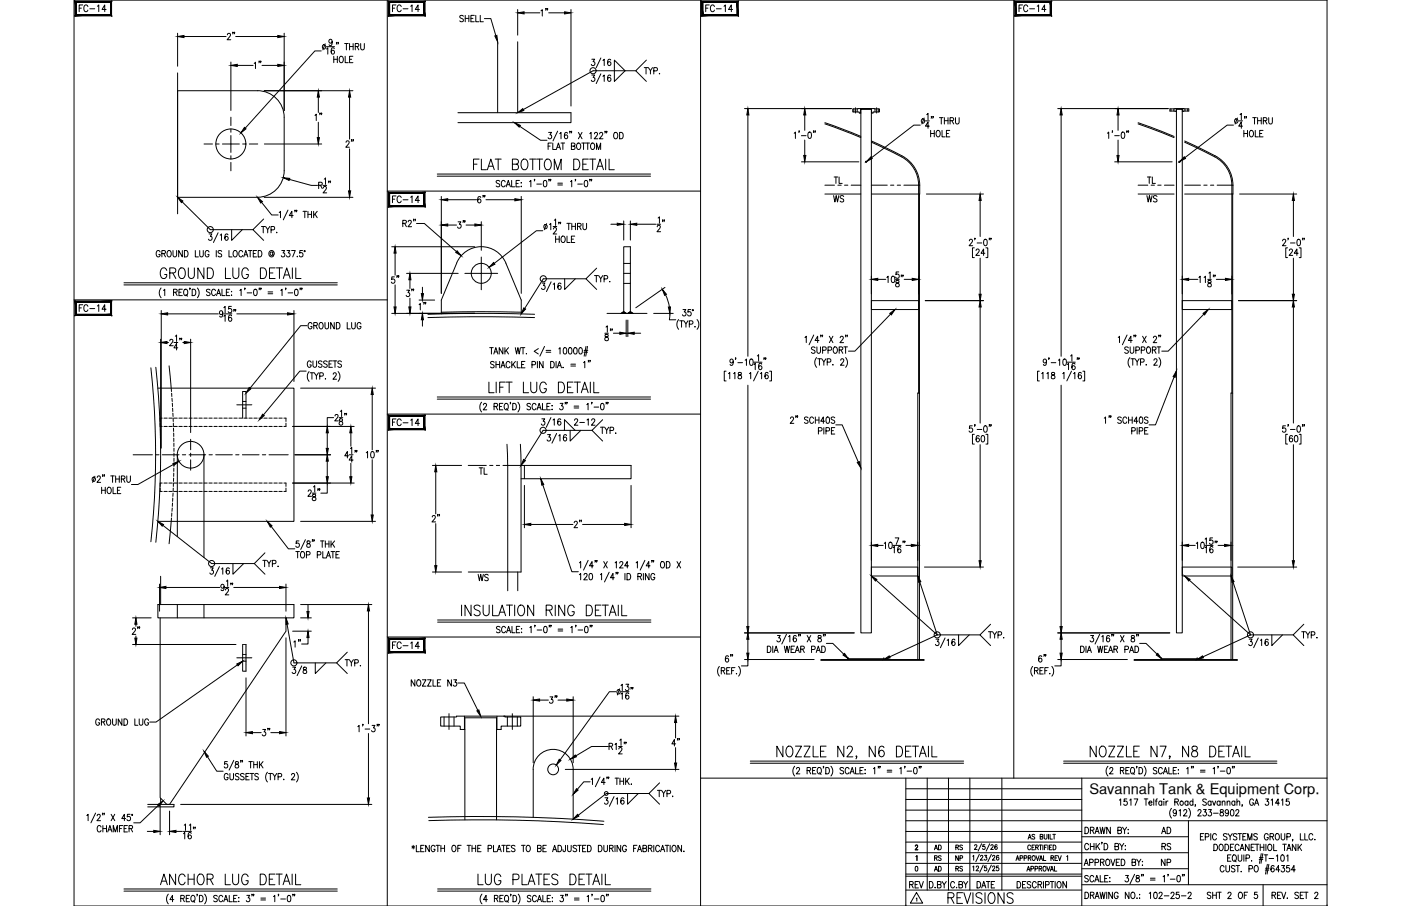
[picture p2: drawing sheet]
<svg xmlns="http://www.w3.org/2000/svg" width="432mm" height="279mm" viewBox="0 0 432 279" stroke-linecap="round" stroke-linejoin="round" font-family="sans-serif">
<defs><g id="words">
<g font-size="6.6">
<text x="145" y="53.6">FLAT BOTTOM DETAIL</text>
<text x="48.7" y="87.1">GROUND LUG DETAIL</text>
<text x="149.9" y="122.4">LIFT LUG DETAIL</text>
<text x="48.7" y="274.1">ANCHOR LUG DETAIL</text>
<text x="146.4" y="274.1">LUG PLATES DETAIL</text>
<text x="291.4" y="279.8">REVISIONS</text>
</g>
<g font-size="5.7">
<text x="140.1" y="71.6">3&quot;</text>
<text x="206" y="72.7" transform="rotate(-90 206 72.7)">12&quot;</text>
<text x="119.6" y="88.5">5&quot;</text>
<text x="124.2" y="92.8">3&quot;</text>
<text x="176" y="164">2&quot;</text>
<text x="39.9" y="196.8">2&quot;</text>
<text x="206" y="231.4">4&quot;</text>
</g>
<g font-size="5.3">
<text x="23.6" y="4.9">FC-14</text>
<text x="119.9" y="4.9">FC-14</text>
<text x="216.6" y="4.9">FC-14</text>
<text x="313.3" y="4.9">FC-14</text>
<text x="170" y="6.4" transform="rotate(-90 170 6.4)">1&quot;</text>
<text x="69.1" y="13.4">2&quot;</text>
<text x="100.5" y="38.5" transform="rotate(-90 100.5 38.5)">1&quot;</text>
<text x="105.8" y="46.6">2&quot;</text>
<text x="256.1" y="57.9">TL</text>
<text x="352.8" y="57.9">TL</text>
<text x="119.9" y="63.9">FC-14</text>
<text x="150.6" y="63.9" transform="rotate(-90 150.6 63.9)">6&quot;</text>
<text x="256.1" y="63.5">WS</text>
<text x="352.4" y="63.5">WS</text>
<text x="23.6" y="97.4">FC-14</text>
<text x="189.8" y="106.2" transform="rotate(-90 189.8 106.2)">18&quot;</text>
<text x="119.9" y="132.6">FC-14</text>
<text x="146.8" y="147.5">TL</text>
<text x="136.5" y="162.3" transform="rotate(-90 136.5 162.3)">2&quot;</text>
<text x="93.8" y="200.7" transform="rotate(-90 93.8 200.7)">1&quot;</text>
<text x="168.3" y="218">3&quot;</text>
<text x="84.3" y="228.2" transform="rotate(-90 84.3 228.2)">3&quot;</text>
<text x="279.4" y="275.2">REV</text>
</g>
<g font-size="4.9">
<text x="81.5" y="22.2" transform="rotate(-90 81.5 22.2)">1&quot;</text>
<text x="197.6" y="24">TYP.</text>
<text x="132.3" y="96.7" transform="rotate(-90 132.3 96.7)">1&quot;</text>
<text x="176" y="132.3">2-12</text>
<text x="146.4" y="180.3">WS</text>
<text x="303.7" y="197.9">TYP.</text>
<text x="119.9" y="201.1">FC-14</text>
<text x="125.9" y="212.7">NOZZLE N3</text>
<text x="357" y="258.2">AD</text>
<text x="357.4" y="263.2">RS</text>
<text x="357" y="268.1">NP</text>
</g>
<text font-size="4.5" x="335.7" y="244.9">Savannah Tank &amp; Equipment Corp.</text>
<g font-size="4.4">
<text x="287.2" y="263.2">AD</text>
<text x="293.9" y="263.2">RS</text>
<text x="287.2" y="269.9">AD</text>
<text x="287.2" y="266.7">RS</text>
<text x="293.5" y="266.7">NP</text>
<text x="293.9" y="269.9">RS</text>
</g>
</g></defs>
<!-- layer: TEXT -->
<g fill="none" stroke="#000" stroke-width=".31">
<path d="M316.9 258.8l.5-1.5 .4 1.5M317.1 258.3h.5M318.9 257.5l-.3-.2-.5 .2 .1 .4 .7 .3v.4l-.3 .2-.5-.2M320.6 258l.7-.1 .1-.4-.8-.2v1.5l.8-.2v-.5l-.3-.1M321.8 257.3v1.1l.4 .4 .4-.2 .1-1.3M323.2 257.3v1.5M323.6 257.3v1.5h.8M324.5 257.3h.8M324.9 257.3v1.5M334.4 255.1a1.01 1.01 0 0 1 1.1 1 1.01 1.01 0 0 1-1.1 1zM336.1 256.1l.9-.2 .1-.6-1-.2v2M336.6 256.1l.6 1"/>
<path d="M337.5 257.1l.6-2 .7 2M337.7 256.4h.8M339 255.1l.4 2 .4-2 .4 2 .4-2M339.7 259.8h-.2h.2l-.2 .5M342.2 255.1v2l-1.1-2v2M344.5 256.1l1-.2 .1-.6-1.1-.2v2l1.1-.2 .1-.5-.5-.3M345 246.8l.4-.4v1.9M346 255.1l.6 1v1M347.2 255.1l-.6 1M347.3 246.4h-.8l-.1 .8a.61 .61 0 0 1 .9 .1 .61 .61 0 0 1-.1 .8 .61 .61 0 0 1-.8-.1M347.6 257h.2zM347.7 255.8v.1z"/>
<path d="M348.2 246.8l.4-.4v1.9M349.5 246.4h1.2l-.8 1.9M352.7 246.4h1.1M353.2 246.4v1.9M354.1 247.6h.9l-.1-.5a.58 .58 0 0 0-.8 .7 .58 .58 0 0 0 .9 .3M355.6 246.4v1.9M356.1 247h.5M356.7 246.4l-.3 .1-.1 .3v1.5M358.1 247.3l-.2-.2a.58 .58 0 0 0-.8 .6 .58 .58 0 0 0 1 .4M358.1 247v1.3M358.7 246.4v.2zM358.7 247.1v1.2"/>
<path d="M359.4 247v1.3M360 247l-.4 .1-.2 .5M361.1 249.3a2.24 2.24 0 0 0 0 3M362.1 247.3l.9-.1 .1-.6-1-.2v1.9M362.6 250.3l-.1 .3a.54 .54 0 0 1-.8 .1 .54 .54 0 0 1 0-.8 .54 .54 0 0 1 .8 .1l.1 .3a.9 .9 0 0 1-.6 1.3l-.4-.2M362.6 247.3l.6 1M363.4 250l.4-.3v1.9M364.8 250.1l.2-.3 .5-.1 .3 .5-1.1 1.4h1.2M366.1 247.3l-.1-.2a.58 .58 0 0 0-.8 .6 .58 .58 0 0 0 .9 .4M366.1 247v1.3M366.4 249.3a2.31 2.31 0 0 1 0 3M367.7 247.3a.56 .56 0 0 0-.8 0 .56 .56 0 0 0 0 .8 .56 .56 0 0 0 .8 0"/>
<path d="M367.7 246.4v1.9M368.5 248.3h-.2h.2l-.2 .4M369.2 250.1l.3-.4h.4l.3 .3-1.1 1.6h1.1M370 258h.6M370.9 249.7h.9l-.5 .7a.6 .6 0 0 1 .5 .9 .6 .6 0 0 1-1.1 0M371 257.1h-1v1.9h1M371.5 258.1l.9-.1v-.8l-.9-.1v1.9M371.8 246.7l-.4-.3-.7 .3 .2 .4 .9 .7v.3l-.4 .2-.7-.2M372.5 249.7h.9l-.5 .7a.6 .6 0 0 1 .5 1 .6 .6 0 0 1-1.1-.1M373.2 257.1v1.9M373.3 247.3a.56 .56 0 0 0-.8 0 .56 .56 0 0 0 0 .8 .56 .56 0 0 0 .8 0M373.3 247v1.3"/>
<path d="M373.7 247l.5 1.3 .5-1.3M374 250.8h1.5M374.9 257.5a.62 .62 0 0 0-.7-.4 .62 .62 0 0 0-.5 .7v.5a.62 .62 0 0 0 .5 .7 .62 .62 0 0 0 .7-.4M376 247.3a.56 .56 0 0 0-.7 0 .56 .56 0 0 0 0 .8 .56 .56 0 0 0 .7 0M376 247v1.3M376.2 249.8v.5a.72 .72 0 0 1 .8 .4 .72 .72 0 0 1-.3 .9 .63 .63 0 0 1-.7-.6 .63 .63 0 0 1 .8-.6l.2-.3v-.3zM376.7 247.4l.4-.4 .4 .1v1.2M376.7 247v1.3M378.2 257.3l-.4-.2-.7 .2 .1 .5 .9 .5-.1 .6-.5 .1-.4-.3M378.2 247.4l.4-.4 .4 .1 .1 1.2M378.2 247v1.3M378.5 257.1l.6 .9v1"/>
<path d="M378.6 250.3v.3a.54 .54 0 0 1-.8 .1 .54 .54 0 0 1 0-.8 .54 .54 0 0 1 .8 .1v.3a.9 .9 0 0 1-.6 1.3l-.3-.2M379.4 249.8l.3-.1a1.06 1.06 0 0 1 .6 .9 1.06 1.06 0 0 1-.6 1l-.3-.1-.2-.7zM379.8 257.1l-.7 .9M380.6 247.3a.56 .56 0 0 0-.8 0 .56 .56 0 0 0 0 .8 .56 .56 0 0 0 .8 0M380.6 247v1.3M380.9 250.1l.1-.3 .5-.1 .3 .5-1 1.4h1.1M381.2 247.4l.4-.4 .4 .1 .1 1.2M381.2 257.3l-.4-.2-.5 .1-.1 .5 .9 .5 .1 .5-.4 .3-.7-.3M381.2 246.4v1.9M381.6 257.1h1.1M382.1 257.1v1.9M382.9 248.3l-.1 .4"/>
<path d="M383.1 258h.6M384.1 257.1h-1v1.9h1M384.6 259v-1.9l.6 1.9 .6-1.9v1.9M386.3 246.8a.61 .61 0 0 0-.7-.4 .61 .61 0 0 0-.5 .7v.5a.61 .61 0 0 0 .6 .8 .61 .61 0 0 0 .6-.8h-.4M386.7 248.3l.6-1.9 .6 1.9M386.9 247.7h.8M387.5 257.3l-.4-.2-.7 .2 .2 .5 .9 .5a.48 .48 0 0 1-.4 .7l-.7-.3M390.1 246.4h.9l-.5 .7a.6 .6 0 0 1 .5 .9 .6 .6 0 0 1-1.1 0M390.9 257.5a.62 .62 0 0 0-.8-.4 .62 .62 0 0 0-.4 .7v.5a.62 .62 0 0 0 .6 .7 .62 .62 0 0 0 .6-.7h-.4M391.4 258l1-.1v-.7l-1-.1v1.9M391.8 246.8l.4-.4v1.9M392 258l.6 1"/>
<path d="M393.4 257.2l.1-.1a1 1 0 0 1 .8 1 1 1 0 0 1-.8 .9 1.29 1.29 0 0 1-.1-1.8zM394.3 247.7h-1.2l.8-1.3v1.9M394.9 257.1v1.4l.5 .5 .5-.3 .1-1.6M395 246.8l.4-.4v1.9M396.6 258.1l1-.1v-.8l-1-.1v1.9M397.3 246.4h-.8l-.1 .8a.61 .61 0 0 1 .9 .1 .61 .61 0 0 1-.1 .8 .61 .61 0 0 1-.9-.1M398.5 258.9l-.2 .5M400.8 257.1v1.9h.9M402.1 257.1v1.9h1M404.6 257.5a.62 .62 0 0 0-.7-.4 .62 .62 0 0 0-.5 .7v.5a.62 .62 0 0 0 .5 .7 .62 .62 0 0 0 .7-.4M405.3 258.8h.1M282.1 260.9l.3-.3 .4 .3-.7 1.2h.8"/>
<path d="M282.2 267.2h.2a.82 .82 0 0 1 .5 .7 .82 .82 0 0 1-.5 .7l-.3-.2zM282.3 264.2l.3-.3v1.5M282.4 277.1l.2-.2v1M282.5 275.2l1.9 3.3h-3.8zM288.2 273.6v.2zM288.9 272.8l1-.1v-.8l-1-.1v2l1.1-.2v-.4l-.4-.4M290.4 271.8l.6 1v1M291.7 271.8l-.7 1M294.2 272.3a.62 .62 0 0 0-.7-.5 .62 .62 0 0 0-.5 .8v.5a.62 .62 0 0 0 .5 .7 .62 .62 0 0 0 .7-.5M295.6 272.8l.9-.1 .1-.7-1-.2v2l1-.2 .1-.4-.4-.4M297 271.8l.6 1v1M298.3 271.8l-.7 1"/>
<path d="M299.8 267.3l.3-.2v1.4M299.8 264.1l.3-.3v1.5M300.4 260.8l.2-.3 .5 .3-.8 1.2h.9M300.9 267.4l.2-.3 .5 .2-.8 1.2h.9M301.1 271.8a1 1 0 0 1 1.2 1 1 1 0 0 1-1.2 1zM301.8 263.5l-1 2.2M302.2 264.1l.5-.3 .2 .4-.8 1.1h.9M302.5 260.2l-1 2.3M302.6 273.8l.6-2 .6 2M303 266.8l-1 2.2M303.4 263.8h.7l-.3 .5a.45 .45 0 0 1 .3 .7 .45 .45 0 0 1-.8 0M303.6 260.5h-.7v.6a.45 .45 0 0 1 .7 0 .45 .45 0 0 1-.1 .7 .45 .45 0 0 1-.7-.1"/>
<path d="M304 271.8h1.1M304.1 267.1h-.7v.6a.45 .45 0 0 1 .7 0 .45 .45 0 0 1-.1 .7 .45 .45 0 0 1-.7-.1M304.6 271.8v2M305 260.2l-1 2.3M305.4 260.8l.2-.3 .5 .3-.8 1.2h.9M305.5 266.8l-1 2.2M305.5 263.5l-1 2.2M305.9 267.4l.3-.3 .4 .2-.7 1.2h.8M305.9 264.1l.3-.3 .4 .3-.7 1.2h.8M306.6 271.8h-1.1v2M307.3 260.7v-.1a.73 .73 0 0 0-.8 .4 .73 .73 0 0 0 .3 .9 .4 .4 0 0 0 .5-.2 .4 .4 0 0 0-.2-.5 .4 .4 0 0 0-.5 .3M307.8 267.1h-.6l-.1 .6a.46 .46 0 0 1 .7 0 .46 .46 0 0 1-.1 .7 .46 .46 0 0 1-.7-.1"/>
<path d="M307.8 264v-.2a.73 .73 0 0 0-.8 .6 .73 .73 0 0 0 .5 .9 .42 .42 0 0 0 .4-.6 .42 .42 0 0 0-.7-.2l-.1 .3M313.1 265.4l.5-1.5 .5 1.5M313.3 264.9h.6M313.5 271.8a1 1 0 0 1 1.1 1 1 1 0 0 1-1.1 1zM314.4 264.6h.7l.1-.6-.8-.1v1.5M315.6 264.6h.8v-.6l-.8-.1v1.5M316.2 271.8h-1v2h1M316.5 268.6l.5-1.4 .4 1.4M316.7 268.2h.6M316.9 264.6l.7-.1 .1-.5-.8-.1v1.5M317.3 264.6l.4 .8M317.6 260.9a.46 .46 0 0 0-.5-.3 .46 .46 0 0 0-.3 .6v.3a.46 .46 0 0 0 .3 .6 .46 .46 0 0 0 .5-.4"/>
<path d="M317.7 272.1l-.4-.3-.7 .3 .1 .5 .9 .5a.48 .48 0 0 1-.3 .7l-.7-.3M317.7 267.9h.8v-.7h-.8v1.4M318.1 261.3h.5M318.3 263.9h.2a.7 .7 0 0 1 .6 .7 .7 .7 0 0 1-.8 .7l-.2-.5zM318.9 260.6h-.8v1.5h.8M319 267.9h.7v-.7h-.7v1.4M319.2 261.3l.7-.1v-.5l-.7-.1v1.5M319.3 263.9l.5 1.5 .5-1.5M319.4 272.3a.62 .62 0 0 0-.8-.5 .62 .62 0 0 0-.4 .8v.5a.62 .62 0 0 0 .4 .7 .62 .62 0 0 0 .8-.5M319.6 261.3l.4 .8M319.9 272.8l1-.1 .1-.7-1.1-.2v2M320.3 267.9l.7-.1v-.6h-.7v1.4"/>
<path d="M320.3 260.6h.8M320.4 265.4l.4-1.5 .5 1.5M320.5 272.8l.6 1M320.5 264.9h.7M320.7 267.9l.4 .7M320.7 260.6v1.5M321.4 260.6v1.5M321.6 271.8v2M321.6 263.9v1.5h.7M321.7 267.2a.68 .68 0 0 1 .7 .7 .68 .68 0 0 1-.7 .7l-.2-.5zM321.9 261.3h.5M322.2 272.9l1-.1v-.9l-1-.1v2"/>
<path d="M322.6 267.2l.5 1.4 .5-1.4M322.7 260.6h-.8v1.5M323 260.6v1.5M323.5 261.3h.4M323.7 271.8h1.1M323.7 268.6l.5-1.4 .5 1.4M323.9 264.6l.7-.1v-.6h-.7v1.5M323.9 268.2h.6M324.2 260.6h-.7v1.5h.7M324.3 271.8v2M324.3 264.6l.4 .8M324.6 260.6a.74 .74 0 0 1 .9 .7 .74 .74 0 0 1-.9 .8z"/>
<path d="M325 267.2v1.4h.7M325.2 264.6h.4M325.2 271.8v2M325.9 263.9h-.7v1.5h.7M326.1 271.9l.1-.1a1.01 1.01 0 0 1 .9 1 1.01 1.01 0 0 1-.9 1 1.27 1.27 0 0 1-.1-1.9zM326.1 263.9l.5 1.5 .5-1.5M328.7 271.8v2l-1.1-2v2M328.8 264.2l.3-.3v1.5M334.2 266.9l.6-1.9 .6 1.9M334.4 275.1a1 1 0 0 1 1.1 1 1 1 0 0 1-1.1 1zM334.4 266.3h.8M335.4 270.3l-.4-.3-.7 .3 .2 .4 .9 .7v.3l-.4 .3-.7-.3"/>
<path d="M335.5 260.6a.62 .62 0 0 0-.7-.5 .62 .62 0 0 0-.5 .8v.4a.62 .62 0 0 0 .5 .8 .62 .62 0 0 0 .7-.5M335.8 266l1-.1 .1-.7-1.1-.2v1.9M336.1 276.1l.9-.1 .1-.7-1-.2v2M336.1 260.1v2M336.1 261h1.1M336.6 276.1l.6 1M337.1 270.5a.61 .61 0 0 0-.7-.5 .61 .61 0 0 0-.5 .7v.5a.61 .61 0 0 0 .5 .8 .61 .61 0 0 0 .7-.5M337.2 260.1v2M337.4 272l.7-2 .6 2M337.5 277.1l.6-2 .7 2M337.5 266l1-.1v-.7l-1-.2v1.9M337.7 271.3h.8"/>
<path d="M337.7 276.5h.8M337.8 260.1v2M338.2 260.9l.7 1.2M338.9 260.1l-1.1 1.3M339 275.1l.4 2 .4-2 .4 2 .4-2M339.1 270v2h1M339.2 265.9l.9-.1v-.7l-.9-.1v1.9M339.7 265.9l.6 1M340.3 260.1a1 1 0 0 1 1.1 1 1 1 0 0 1-1.1 1zM340.5 270.9h.6M341.1 265.1l.1-.1a1 1 0 0 1 .9 .9 1 1 0 0 1-.9 1 1.26 1.26 0 0 1-.1-1.8zM341.1 275.1v2"/>
<path d="M341.5 270h-1v2h1M342 271.9h.1zM342.1 270.6v.2zM342.4 265l.6 1.9 .6-1.9M342.9 275.1v2l-1.2-2v2M343.6 261l1-.1v-.7l-1-.1v2l1.1-.2 .1-.5-.4-.4M344 265.9h.7M344.6 275.6a.62 .62 0 0 0-.7-.5 .62 .62 0 0 0-.5 .8v.5a.62 .62 0 0 0 .6 .7 .62 .62 0 0 0 .6-.7h-.4M345.1 265h-1.1v1.9h1.1M345.1 260.1l.6 .9v1.1M345.6 265a1 1 0 0 1 1.1 .9 1 1 0 0 1-1.1 1zM346.4 260.1l-.7 .9"/>
<path d="M346.8 260.8v.1zM346.8 261.9v.2zM346.9 270h.9l-.5 .7a.6 .6 0 0 1 .5 1 .6 .6 0 0 1-1.1-.1M348 275.1v2l-1.2-2v2M348.8 275.2l.2-.1a1 1 0 0 1 .8 1 1 1 0 0 1-.8 1 1.29 1.29 0 0 1-.2-1.9zM348.9 265.9l1-.1v-.7l-1-.1v1.9l1-.1 .1-.5-.4-.4M349.7 269.6l-1.4 3M350.2 270.1v.5a.73 .73 0 0 1 .9 .5 .73 .73 0 0 1-.3 .9 .64 .64 0 0 1-.8-.7 .64 .64 0 0 1 .9-.6l.2-.2-.1-.4zM350.4 277h.1zM350.4 265l.6 .9v1M351.2 275.8h.1M351.2 276.9h.1"/>
<path d="M351.6 265l-.6 .9M351.9 269.7h-.1h.1l-.1 .5M352 266.8h.2zM352.1 265.6v.2zM352.4 269.7l-.1 .5M354.2 275.5l.4-.4v2M354.6 270.8h1.4M354.6 271.4h1.4M355.8 275.2l.4-.1a1.14 1.14 0 0 1-.2 2l-.2-.1-.2-.7zM357.2 275.6l.3-.5 .5 .1 .2 .3-.3 .7-.8 .9h1.2M358.5 270.4l.4-.4v2M358.8 276.3h1.5"/>
<path d="M360.1 269.7l-.2 .5M360.7 271.1h1.4M360.9 275.6l.3-.5h.3l.4 .4-.3 .7-.8 .9h1.2M362.9 270.1l.3-.1a1.09 1.09 0 0 1 .6 1 1.09 1.09 0 0 1-.6 1 1.43 1.43 0 0 1-.3-1.9zM363.4 275.1h-.8l-.1 .9a.61 .61 0 0 1 .9 0 .61 .61 0 0 1-.1 .9 .61 .61 0 0 1-.9-.2M364.1 276.3h1.4M364.5 269.7l-.1 .5M365 269.7h-.2h.2l-.2 .5M366.2 275.6l.3-.5h.3l.3 .4-.2 .7-.8 .9h1.1M373.2 275.4l-.4-.3-.7 .3 .1 .5 .9 .5a.48 .48 0 0 1-.3 .7l-.7-.3M373.8 275.1v2M373.8 276.1h1.1"/>
<path d="M374.1 260.4a1 1 0 0 1 1.2 .9 1 1 0 0 1-1.2 1zM374.9 275.1v2M375.3 275.1h1.1M375.8 275.1v2M376 260.4h.2a1 1 0 0 1 .8 .9 1 1 0 0 1-.8 1 1.26 1.26 0 0 1-.2-1.9zM377.3 267.4a.62 .62 0 0 0-.8-.5 .62 .62 0 0 0-.4 .8v.4a.62 .62 0 0 0 .4 .8 .62 .62 0 0 0 .8-.5M377.5 260.4a1 1 0 0 1 1.2 .9 1 1 0 0 1-1.2 1zM377.8 266.9v1.4l.5 .6 .6-.3v-1.7M378.4 264.6h.6M378.5 275.6l.3-.5 .5 .1 .1 .3-1 1.6h1.1M379.2 261.3h.7M379.4 263.6h-1v2h1"/>
<path d="M379.9 263.9l.4-.3a1 1 0 0 1 .8 1 1 1 0 0 1-.8 1l-.5-.7zM380.3 260.4h-1.1v1.9h1.1M380.5 265.2l.5 .6M380.6 267.2l-.4-.3-.7 .3 .2 .5 .8 .4v.7l-.6 .1-.4-.3M380.9 266.9h1.2M381.5 266.9v2M381.6 263.6v1.4l.5 .6 .6-.3v-1.7M381.9 260.8a.62 .62 0 0 0-.8-.4 .62 .62 0 0 0-.4 .7v.5a.62 .62 0 0 0 .4 .7 .62 .62 0 0 0 .8-.4M382 275.2l.1-.1a1 1 0 0 1 .9 1 1 1 0 0 1-.9 1 1.27 1.27 0 0 1-.1-1.9zM382.2 262.3l.6-1.9 .7 1.9M382.4 261.7h.8M382.5 268.7v.2z"/>
<path d="M383.4 263.6v2M383.5 276.1h.6M384 264.7l1-.1 .1-.8-1.1-.2v2M384.5 275.1h-1v2M384.9 267.9h1l.1-.8-1.1-.2v2M385 260.4v1.9l-1.1-1.9v1.9M385.6 261.3h.6M385.8 265.4v.2zM386.7 260.4h-1.1v1.9h1.1M386.8 267l.2-.1a1.01 1.01 0 0 1 .8 1 1.01 1.01 0 0 1-.8 1 1.27 1.27 0 0 1-.2-1.9zM386.9 260.4h1.1M387.5 260.4v1.9"/>
<path d="M387.5 275.1h-.8l-.1 .9a.61 .61 0 0 1 .9 0 .61 .61 0 0 1-.1 .9 .61 .61 0 0 1-.9-.2M388.1 265h1.1M388.2 264.5h1.1M388.4 261.3h1.1M388.4 260.4v1.9M388.7 263.2l-.5 3.1M389.2 263.2l-.6 3.1M389.5 260.4v1.9M389.6 263.6h1.1M390 268.3h1.1M390 267.8h1.2M390.2 260.4v1.9"/>
<path d="M390.2 263.6v2M390.6 266.6l-.6 3M391 260.4h.2a1 1 0 0 1 .8 .9 1 1 0 0 1-.8 1 1.26 1.26 0 0 1-.2-1.9zM391.1 266.6l-.6 3M391.1 264.8h1.5M392 276.1l1-.1 .1-.7-1.1-.2v2M392.6 260.4v1.9h.9M392.6 276.1l.6 1M392.7 267.2l-.3-.3a1.1 1.1 0 0 0-.7 1 1.1 1.1 0 0 0 .6 1 .57 .57 0 0 0 .5-.5 .57 .57 0 0 0-.5-.6 .57 .57 0 0 0-.6 .4M393.4 264l.4-.4v2M393.7 276.1h.7M394.4 268.2h-1.2l.8-1.3v2"/>
<path d="M394.8 275.1h-1.1v2h1.1M394.9 263.7l.3-.1a1.07 1.07 0 0 1 .6 1 1.07 1.07 0 0 1-.6 1 1.38 1.38 0 0 1-.3-1.9zM395 266.9h.9l-.5 .8a.6 .6 0 0 1 .5 .9 .6 .6 0 0 1-1.1-.1M395 275.1l.6 2 .7-2M395.4 260.4h1.1M395.9 260.4v1.9M396.6 264l.3-.4v2M396.6 262.3l.7-1.9 .6 1.9M396.7 276.9v.2zM396.9 261.7h.8M397.4 266.9h-.8l-.1 .9a.62 .62 0 0 1 .9 0 .62 .62 0 0 1-.1 .9 .62 .62 0 0 1-.9-.2M399.2 268.2h-1.2l.8-1.3v2"/>
<path d="M399.4 260.4v1.9l-1.1-1.9v1.9M400.1 260.4v1.9M400.2 275.4l-.4-.3-.6 .1v.6l.8 .5 .2 .5-.4 .3-.7-.3M400.5 261.2l.7 1.1M400.7 276.1h.7M401.2 260.4l-1.1 1.3M401.8 275.1h-1.1v2h1.1M402 275.1h1.1M402.6 275.1v2M405.2 275.6l.3-.5 .5 .1 .2 .3-1.1 1.6h1.2"/>
<circle cx="364.2" cy="247.6" r=".62"/>
</g>
<!-- layer: 0 -->
<g fill="none" stroke="#000" stroke-width=".31">
<path d="M22.8 0h386.2v279.4h-386.2zM119.4 0v279.4M215.9 0v279.4M312.5 0v240M119.4 58.9h96.5M22.8 92.5h96.6M119.4 127.7h96.5M119.4 196.4h96.5M215.9 240h193.1M279.2 240v39.4M285.8 240v34.5M292.3 240v34.5"/>
<path d="M298.9 240v34.5M308.8 240v34.5M333.4 240v39.4M279.2 243.2h54.2M279.2 246.5h54.2M279.2 249.8h54.2M279.2 256.4h54.2M279.2 259.7h54.2M279.2 253.1h129.8M333.4 258h32.9M366.3 253.1v19.7M279.2 266.3h54.2"/>
<path d="M279.2 263h87.1M279.2 270.2h54.2M279.2 269.6h54.2M279.2 274.5h54.2M333.4 272.8h75.6M333.4 267.9h32.9M389.3 272.8v6.6"/>
</g>
<!-- layer: SHOP TAG -->
<path d="M279.2 279.4h.1M409 279.4h.1" fill="none" stroke="#000" stroke-width=".31"/>
<!-- layer: DIM -->
<g fill="none" stroke="#000" stroke-width=".31">
<path d="M54.7 10.2v10.2M56.7 11.3h13M71.2 19.1v15M72.6 11.3h13M87.6 10.2v23.9M99 15.7h-2l-21.4 23.8M100.2 13.5l-.7 1.9M100.6 15.1l.4-.4v2M100.6 14.4h2.5M102.4 12.8a.53 .53 0 0 1-.8 .4 .53 .53 0 0 1-.1-.9 .53 .53 0 0 1 .8 .1l.1 .4a.95 .95 0 0 1-.7 1.3l-.3-.3M102.9 17.4v1.9M102.9 18.3h1.1"/>
<path d="M103 15l-.4-.3a1.13 1.13 0 0 0 0 2 .59 .59 0 0 0 .5-.7 .59 .59 0 0 0-.8-.4l-.2 .4M103.8 13.1h-.1h.1l-.1 .5M104 17.4v1.9M104.3 13.1l-.2 .5M104.7 17.6l.3-.2a1 1 0 0 1 .8 .9 1 1 0 0 1-.8 1l-.5-.7zM106.2 13.4h1.1M106.4 17.4v1.9h.9M106.8 13.4v2M107.7 13.4v2M107.7 14.4h1.1M107.7 18.3h.7M108.8 17.4h-1.1v1.9h1.1"/>
<path d="M108.8 13.4v2M109.5 14.4l.9-.1 .1-.7-1-.2v2M110 14.4l.6 1M111.2 13.4v1.4l.4 .6 .6-.3 .1-1.7M142.8 5l-.4-.3-.7 .3 .1 .4 1 .7v.3l-.4 .3-.7-.3M143.4 4.7v2M143.4 5.7h1.1M144.5 4.7v2M145.1 5.7h.7M146.2 4.7h-1.1v2h1.1M146.6 4.7v2h1M148 4.7v2h1"/>
<path d="M149.3 5.7h2l1.5 5.3M159.6 2.9v7.9M161.5 4h4.9M169.1 4h4.9M176 2.9v29.8M182.4 18.3h.9l-.5 .7a.6 .6 0 0 1 .5 .9 .6 .6 0 0 1-1.1 0M185.2 17.9l-1.5 3M185.8 18.6l.4-.3v1.9M188.2 18.5l-.3-.2a1.1 1.1 0 0 0-.6 .9 1.1 1.1 0 0 0 .5 1 .57 .57 0 0 0 .6-.5 .57 .57 0 0 0-.5-.6 .57 .57 0 0 0-.6 .5M189.4 18.5l3.3 3.3-3.3 3.3zM73.1 20.2h4.9M80.8 20.2h4.8"/>
<path d="M81.4 28h27.4M98.1 30v4.7M98.1 37.7v4.7M107.7 30v12.9M160.2 38.9l6.4 4.4h2M182.4 23.1h.9l-.5 .8a.6 .6 0 0 1 .5 .9 .6 .6 0 0 1-1.1-.1M185.2 22.8l-1.5 3M185.8 23.5l.4-.4v2M188.2 23.4l-.3-.3a1.1 1.1 0 0 0-.6 1 1.1 1.1 0 0 0 .5 1 .56 .56 0 0 0 .6-.5 .56 .56 0 0 0-.5-.6 .56 .56 0 0 0-.6 .4M195.9 21.8h-13.1l-21.5 12M229.5 33.5h32.9M230.5 35.5v74.4"/>
<path d="M248 35.5v4.7M283.6 38.6h-2l-13 10M284.8 36.4l-.7 1.8M285.2 37.3h1.2M285.6 35.3l.4-.3v1.9M286.4 38.9h-1.2l.8-1.3v2M287.1 36h-.1h.1l-.1 .5M287.6 36h-.1h.1l-.1 .5M289.5 36.3h1.2M290.1 36.3v1.9M291.1 36.3v1.9M291.1 37.2h1.1"/>
<path d="M292.2 36.3v1.9M292.8 37.2l1-.1 .1-.6-1.1-.2v1.9M293.4 37.2l.5 1M294.5 36.3v1.4l.5 .5 .5-.2 .1-1.7M326 33.5h34.1M327 35.5v74.4M344.6 35.5v4.7M380.2 38.6h-2l-13 10M381.4 36.4l-.7 1.8M381.8 37.3h1.2M382.2 35.3l.4-.3v1.9M383 38.9h-1.2l.8-1.3v2"/>
<path d="M383.7 36l-.2 .5M384.2 36h-.2h.2l-.2 .5M386.1 36.3h1.1M386.7 36.3v1.9M387.6 37.2h1.1M387.6 36.3v1.9M388.7 36.3v1.9M389.4 37.2l.9-.1 .1-.6-1-.2v1.9M389.9 37.2l.6 1M391 36.3v1.4l.5 .5 .6-.2 .1-1.7M81.5 44.4h17.6M89.2 55.3l6.7 1.9h2"/>
<path d="M98.2 57.1l1-.1 .1-.6-1.1-.2v2M98.8 57.1l.5 1.1M99.6 57.2h1.1M99.7 58l.3-.5 .5 .1 .1 .3-.2 .6-.8 1h1.1M99.9 55.2l.4-.3v2M101.4 55.9h-.2h.2l-.2 .5M101.9 55.9l-.2 .5M107.7 45.9v13M134.8 53.7h65.7M134.8 54.3h65.7M154 55.9l-.4-.3-.7 .3 .2 .5 .9 .6v.3l-.4 .3-.7-.3M155.7 56.1a.61 .61 0 0 0-.7-.5 .61 .61 0 0 0-.5 .8v.5a.61 .61 0 0 0 .5 .7 .61 .61 0 0 0 .7-.4"/>
<path d="M156 57.6l.7-2 .6 2M156.3 57h.8M157.7 55.6v2h1M159.1 56.6h.6M160.1 55.6h-1v2h1M160.7 56.3v.2zM160.7 57.4v.2zM163.2 56l.4-.4v2M165.4 56.8h1.5M167.7 55.7l.4-.1a1.15 1.15 0 0 1-.2 2l-.4-.4-.1-.4zM168.9 45.1h.7M169.1 40.8h.9l-.5 .8a.6 .6 0 0 1 .5 .9 .6 .6 0 0 1-1.1-.1"/>
<path d="M170 44.1h-1.1v2M170.4 44.1v2h.9M171.5 46.1l.6-2 .7 2M171.7 45.4h.8M171.9 40.4l-1.5 3.1M171.9 56.5h1.5M171.9 57h1.5M172.5 41.2l.4-.4v2M172.9 44.1h1.1M173.5 44.1v2M174.9 41.1l-.3-.3a1.1 1.1 0 0 0-.7 1 1.1 1.1 0 0 0 .6 1 .55 .55 0 0 0 .5-.5 .55 .55 0 0 0-.4-.6 .55 .55 0 0 0-.7 .4M175.7 40.6l-.1 .4"/>
<path d="M175.8 56l.4-.4v2M176.1 45.1l1-.1v-.7l-1-.2v2l1-.2 .1-.5-.4-.3M176.2 40.6h-.2h.2l-.2 .4M178 44.2l.2-.1a1.01 1.01 0 0 1 .8 1 1.01 1.01 0 0 1-.8 1 1.24 1.24 0 0 1-.2-1.9zM178.1 56.8h1.4M178.3 40.8l1.1 2M179.3 44.1h1.1M179.4 40.8l-1.1 2M179.9 44.1v2M180.3 55.7l.4-.1a1.15 1.15 0 0 1-.2 2l-.4-.4-.1-.4zM180.6 44.1h1.1M181.1 44.1v2"/>
<path d="M181.8 41.2l.4-.4v2M182.3 44.2l.2-.1a1.02 1.02 0 0 1 .8 1 1.02 1.02 0 0 1-.8 1 1.27 1.27 0 0 1-.2-1.9zM183.2 41.3l.2-.4 .5-.1 .3 .6-1.1 1.4h1.2M183.9 46.1v-2l.6 2 .6-2v2M184.8 41.3l.2-.4 .4-.1 .4 .6-1.1 1.4h1.1M186.6 40.6l-.2 .4M187 40.6h-.1h.1l-.1 .4M189.3 41.1l.3-.3a1 1 0 0 1 .8 1 1 1 0 0 1-.8 1l-.5-.7zM191 40.8a.99 .99 0 0 1 1.1 1 .99 .99 0 0 1-1.1 1zM244.8 41.1l.4-.4v2M246.4 40.4h-.2h.2l-.2 .5M247 41.8h1.4"/>
<path d="M247 49.9h17.7M248 43.2v4.7M249.2 40.8l.4-.1a1.15 1.15 0 0 1-.1 2l-.4-.4-.1-.5zM250.8 40.4l-.1 .5M251.3 40.4h-.2h.2l-.2 .5M285.5 59.8h17.6M286.8 40.2v2M286.8 41.2h1.2M288 40.2v2M288.8 40.3l.2-.1a1.02 1.02 0 0 1 .8 1 1.02 1.02 0 0 1-.8 1 1.27 1.27 0 0 1-.2-1.9zM290.3 40.2v2h1M291.7 41.2h.6"/>
<path d="M292.7 40.2h-1v2h1M341.3 41.1l.4-.4v2M342.9 40.4l-.1 .5M343.6 49.9h17.7M343.6 41.8h1.4M344.6 43.2v4.7M345.8 40.8l.2-.1a1.06 1.06 0 0 1 .7 1 1.06 1.06 0 0 1-.7 1l-.5-.9zM347.4 40.4h-.2h.2l-.2 .5M347.9 40.4l-.2 .5M382.1 59.8h17.5M383.4 41.2h1.1M383.4 40.2v2"/>
<path d="M384.5 40.2v2M385.4 40.3l.1-.1a1.01 1.01 0 0 1 .9 1 1.01 1.01 0 0 1-.9 1 1.29 1.29 0 0 1-.1-1.9zM386.9 40.2v2h1M388.2 41.2h.7M389.3 40.2h-1.1v2h1.1M49.3 77.7a.62 .62 0 0 0-.7-.4 .62 .62 0 0 0-.5 .7v.5a.62 .62 0 0 0 .6 .7 .62 .62 0 0 0 .6-.7h-.4M49.9 78.2l.9-.1 .1-.7-1-.1v1.9M50.4 78.2l.6 1M51.8 77.3h.2a1 1 0 0 1 .8 .9 1 1 0 0 1-.8 1 1.24 1.24 0 0 1-.2-1.9zM53.3 77.3v1.4l.5 .5 .6-.2v-1.7M56.1 62.2l8.7 8.6h13.2M56.2 77.3v1.9l-1.1-1.9v1.9"/>
<path d="M56.8 77.3a1 1 0 0 1 1.2 .9 1 1 0 0 1-1.2 1zM60.2 77.3v1.9h1M61.6 77.3v1.7l.4 .2 .6-.2 .1-1.7M64.4 77.7a.61 .61 0 0 0-.7-.4 .61 .61 0 0 0-.5 .7v.5a.61 .61 0 0 0 .6 .7 .61 .61 0 0 0 .6-.7h-.4M64.4 72.1h.9l-.5 .8a.6 .6 0 0 1 .5 .9 .6 .6 0 0 1-1-.1M66.7 77.3v1.9M67.2 71.8l-1.4 3M67.9 72.5l.4-.4v2M68.3 77.5l-.4-.2-.7 .2 .2 .5 .8 .5v.6l-.6 .1-.4-.2M70.3 72.4l-.4-.3a1.12 1.12 0 0 0 0 2 .58 .58 0 0 0 .4-.8 .58 .58 0 0 0-.9-.1l-.1 .3M70.6 77.3v1.9h.9M71.4 70.8v3.3l3.3-3.3"/>
<path d="M72.2 77.3h.1a1 1 0 0 1 .8 .9 1 1 0 0 1-.8 1 1.27 1.27 0 0 1-.1-1.9zM74.8 77.7a.62 .62 0 0 0-.7-.4 .62 .62 0 0 0-.5 .7v.5a.62 .62 0 0 0 .5 .7 .62 .62 0 0 0 .7-.4M75.1 79.2l.7-1.9 .6 1.9M75.4 78.6h.8M76.6 77.3h1.1M77.1 77.3v1.9M78.1 78.2h.6M79.1 77.3h-1v1.9h1M79.6 77.3a1 1 0 0 1 1.1 .9 1 1 0 0 1-1.1 1zM80.6 69.9h1.1M80.6 62.4l3.1 3.9h2M81.1 69.9v1.9"/>
<path d="M81.3 67.5l-3.3 3.3 3.3 3.3M81.4 60.9h27.4M81.9 69.9l.6 .9v1M83.1 69.9l-.6 .9M83.5 70.9l1.1-.2-.1-.8h-1v1.9M84.1 78l-.1-.2a.49 .49 0 0 0-.8 .4 .49 .49 0 0 0 .8 .5l.1-.2M84.1 77.7v1.1a.84 .84 0 0 0 .3-1.1 .84 .84 0 0 0-1.1-.4 .84 .84 0 0 0-.4 1.1 .81 .81 0 0 0 .5 .8 .81 .81 0 0 0 .9-.2M85.3 71.6h.1M86 65.5l.4-.3v1.9M86.8 77.3h.9l-.5 .7a.6 .6 0 0 1 .6 .9 .6 .6 0 0 1-1.1-.1M88.5 77.3h.8l-.5 .7a.6 .6 0 0 1 .5 .9 .6 .6 0 0 1-1-.1M88.8 64.8l-1.5 3"/>
<path d="M89.9 77.3h1.1l-.8 1.9M90.4 66.5h-1.2l.8-1.3v1.9M91 64.9h-.2h.2l-.2 .4M91.5 64.9h-.2h.2l-.2 .4M91.6 79v.2zM93.2 77.3h-.8v.8a.61 .61 0 0 1 .8 0 .61 .61 0 0 1 0 .9 .61 .61 0 0 1-.9-.2M93.4 65.2h1.1M93.9 65.2v1.9M94.9 65.2v1.9M94.9 66.1h1.1M96 65.2v1.9M96.7 65.2v1.9"/>
<path d="M97.1 66l.7 1.1M97.8 65.2l-1.1 1.3M120.7 76.1h25.6M121.8 78.1v6.8M124.1 68.9l1-.1 .1-.7-1.1-.2v2M124.7 68.9l.6 1M125.8 68.4l.3-.5 .5 .1 .2 .3-.3 .7-.8 .9h1.2M127.6 67.6l-.2 .5M128.1 67.6h-.2h.2l-.2 .5M128.4 68.9h2.4l9.9 8.7M136 60.6v29.9M138 61.6h8.9"/>
<path d="M138 69.4h2.7M148.3 68.4v8.8M149.8 61.6h8.9M160.7 60.6v29.9M167.3 71.2h-2l-13 10M168.5 69l-.7 1.8M169.4 69.2l.4-.3v1.9M170.5 69.9h1.1M170.6 70.7l.3-.5 .5 .1 .1 .2-.2 .7-.8 1h1.1M170.8 67.9l.4-.4v2M171.2 72.8v2M171.2 73.7h1.2"/>
<path d="M172.3 68.6l-.1 .4M172.4 72.8v2M172.8 68.6h-.2h.2l-.2 .4M173.2 72.9l.2-.1a1 1 0 0 1 .8 1 1 1 0 0 1-.8 1 1.26 1.26 0 0 1-.2-1.9zM174.7 68.9h1.1M174.8 72.8v2h.9M175.3 68.9v1.9M176.1 73.7h.6M176.2 68.9v1.9M176.2 69.8h1.2M177.1 72.8h-1v2h1M177.4 68.9v1.9"/>
<path d="M178 69.8l.9-.1 .1-.7-1-.1v1.9M178.5 69.8l.6 1M179.7 68.9v1.4l.4 .5 .6-.3 .1-1.6M188.3 69.2h1.9M192.2 68.1v5.9M194.3 68.1v5.9M196.3 69.2h5.8M298.8 74.3l.3-.5h.3l.3 .4-.2 .6-.8 1h1.1M300.3 76.4h-.6v3h.6M300.5 73.5h-.1h.1l-.1 .5M300.8 77.3l.2-.4 .5-.1 .3 .6-1 1.4h1.1M301.2 74.9h1.4"/>
<path d="M302.1 61.8v11.1M302.1 79.6v11.1M303.4 73.9l.2-.1a1.09 1.09 0 0 1 .7 1 1.09 1.09 0 0 1-.7 1l-.4-.4-.1-.5zM303.6 78.1h-1.2l.7-1.3v2M303.9 76.4h.5v3h-.5M305 73.5l-.2 .5M305.5 73.5h-.2h.2l-.2 .5M395.3 74.3l.3-.5h.4l.3 .4-1.1 1.6h1.1M396.8 76.4h-.5v3h.5M397.1 73.5l-.2 .5M397.4 77.3l.3-.5h.3l.4 .4-1.1 1.6h1.1M397.7 74.9h1.4"/>
<path d="M398.6 61.8v11.1M398.6 79.6v11.1M399.9 73.9l.3-.1a1.08 1.08 0 0 1 .6 1 1.08 1.08 0 0 1-.6 1l-.5-.9zM400.1 78.1h-1.2l.8-1.3v2M400.4 76.4h.6v3h-.6M401.6 73.5h-.2h.2l-.2 .5M402 73.5l-.1 .5M38.2 87.2h65.7M38.2 87.9h65.7M49.7 88.8a2.24 2.24 0 0 0 0 3M49.7 95.8v42.4M50.4 89.6l.4-.4v2"/>
<path d="M51.7 96.8h15.6M53.5 90.1l.9-.1 .1-.6-1-.2v2M54 90.1l.6 1.1M55.2 90.1h.6M56.2 89.2h-1v2h1M56.9 89.3l.2-.1a1 1 0 0 1 .8 1 1 1 0 0 1-.8 1 1.29 1.29 0 0 1-.2-1.9zM57.3 90.8l.5 .6M59.2 89.2a1 1 0 0 1 1.2 1 1 1 0 0 1-1.2 1zM60.8 88.8a2.3 2.3 0 0 1 0 3M64.7 89.5l-.4-.3-.5 .1-.1 .6 .9 .4 .1 .6-.4 .3-.7-.3M66.4 89.7a.62 .62 0 0 0-.7-.5 .62 .62 0 0 0-.5 .7v.5a.62 .62 0 0 0 .5 .8 .62 .62 0 0 0 .7-.5M66.7 91.2l.7-2 .6 2"/>
<path d="M67 90.5h.8M68.4 89.2v2h1M68.7 96.5l-.3 .4a.55 .55 0 0 1-.7-.1 .55 .55 0 0 1 .1-.8 .55 .55 0 0 1 .8 .1l.1 .4a.96 .96 0 0 1-.7 1.3l-.3-.3M69 94.9l.4-.4v2M69 97.5l.4-.4v2M69 96.8h2.5M69.8 90.1h.6M70.8 89.2h-1v2h1M71.3 94.5h-.8l-.1 .8a.62 .62 0 0 1 .9 .1 .62 .62 0 0 1-.1 .9 .62 .62 0 0 1-.9-.2M71.4 89.9v.1zM71.4 91v.2zM71.4 97.4l-.5-.3a1.13 1.13 0 0 0 .1 2 .58 .58 0 0 0 .5-.8 .58 .58 0 0 0-1-.2l-.1 .3"/>
<path d="M72.2 95.5h-.2h.2l-.2 .5M72.7 95.5h-.2h.2l-.2 .5M73 96.8h15.6M73.9 89.6l.4-.4v2M76.2 90.3h1.4M78.4 89.3l.4-.1a1.14 1.14 0 0 1-.2 2l-.2-.1-.3-.8zM82.6 90h1.5M82.6 90.6h1.5M86.5 89.6l.4-.4v2M88.8 90.3h1.4M90.6 95.8v21.8M91 89.3l.2-.1a1.07 1.07 0 0 1 .7 1 1.07 1.07 0 0 1-.7 1l-.2-.1-.2-.8z"/>
<path d="M96.2 99.9a.62 .62 0 0 0-.8-.4 .62 .62 0 0 0-.4 .7v.5a.62 .62 0 0 0 .6 .7 .62 .62 0 0 0 .6-.7h-.4M98.6 99.5h.2a1 1 0 0 1 .8 .9 1 1 0 0 1-.8 1 1.29 1.29 0 0 1-.2-1.9zM100.2 99.5v1.6l.4 .3 .6-.3 .1-1.6M103 99.5v1.9l-1.1-1.9v1.9M103.7 99.5a.99 .99 0 0 1 1.1 .9 .99 .99 0 0 1-1.1 1zM107 99.5v1.9h1M108.4 99.5v1.4l.5 .5 .5-.3 .1-1.6M111.3 99.9a.62 .62 0 0 0-.8-.4 .62 .62 0 0 0-.5 .7v.5a.62 .62 0 0 0 .6 .7 .62 .62 0 0 0 .7-.7h-.5M120.7 96.6h25.6M121.8 87.9v6.8M125.3 84.3h15.9M130.2 98.6v2"/>
<path d="M167.1 87.3h.8l-.4 .8a.59 .59 0 0 1 .4 .9 .59 .59 0 0 1-1-.1M169.9 86.9l-1.5 3M170.5 87.7l.4-.4v2M172.9 87.6l-.5-.3a1.13 1.13 0 0 0 .1 2 .55 .55 0 0 0 .5-.6 .55 .55 0 0 0-.5-.5 .55 .55 0 0 0-.6 .4M174 86v3.3l3.3-3.3M180.6 86h-13.2l-5.7 9.1M183.2 85h1.1M183.8 85v2M183.9 82.7l-3.3 3.3 3.3 3.3M184.5 85l.6 .9v1.1M185.8 85l-.7 .9M186.2 86l.9-.1 .1-.7-1-.2v2"/>
<path d="M187.9 86.8h.1M193 98.7v5.1M193.5 98.7v5.1M201.5 96.6h6M205 88.6l-9 6.3M205.1 90.9l1.2 3.8M206.5 96.6l-.2 2h2M209.2 98.6a2.3 2.3 0 0 0 0 3M209.5 98.9h1.1M210.1 98.9v2M210.5 95.5h.9l-.5 .7a.6 .6 0 0 1 .5 .9 .6 .6 0 0 1-1.1-.1M210.8 98.9l.6 1v1"/>
<path d="M212 98.9l-.6 1M212.4 100l1-.1 .2-.3-.2-.6-1-.1v2M212.9 95.5h-.8l-.1 .8a.61 .61 0 0 1 .9 0 .61 .61 0 0 1-.1 .9 .61 .61 0 0 1-.9-.2M214.8 98.6a2.3 2.3 0 0 1 0 3M268.6 92.7h14.5v2.8h-14.5zM268.6 85.1v5.6M270.5 86.1h2.5M273.3 85.6l.4-.4v1.9M274.5 96.9l-11 11.4h-2M274.9 85.3h.7l.1 .3v1.2l-.4 .3-.5-.3-.1-.8zM276 86.1h1.2M276.2 86.6v.5a.72 .72 0 0 1 .9 .5 .72 .72 0 0 1-.3 .9 .64 .64 0 0 1-.8-.7 .64 .64 0 0 1 .8-.6l.3-.2-.1-.4z"/>
<path d="M277 83.9h-.8l-.1 .8a.61 .61 0 0 1 .9 0 .61 .61 0 0 1-.1 .9 .61 .61 0 0 1-.9-.2M277.9 84.9l-.2 .5M278.4 84.9h-.2h.2l-.2 .5M278.7 86.1h2.5M283.1 85.1v5.6M285.2 92.7h17.9M302.1 94.7v35.8M364.4 92.7h15.3v2.8h-15.3zM364.4 85.1v5.6M366.4 86.1h2.8M369.5 85.6l.4-.4v1.9M371 96.9l-11 11.4h-1.9"/>
<path d="M371.1 85.6l.4-.4v1.9M372.2 86.1h1.1M372.4 86.6v.5a.72 .72 0 0 1 .9 .4 .72 .72 0 0 1-.3 1 .64 .64 0 0 1-.8-.7 .64 .64 0 0 1 .8-.6l.3-.2-.1-.4zM372.6 84.2l.4-.3v1.9M374.1 84.9l-.2 .5M374.5 84.9h-.1h.1l-.1 .5M374.9 86.1h2.8M379.7 85.1v5.6M381.7 92.7h17.9M398.6 94.7v35.8M49.5 104.6v33.6M51.5 105.6h.4"/>
<path d="M52.3 105.1l.4-.5h.3l.3 .4-1 1.6h1.1M53.6 105.6h1.2M54 103.7l.4-.4v2M54.8 107.3h-1.2l.8-1.3v1.9M55.5 104.4l-.1 .4M56 104.4h-.2h.2l-.2 .4M56.3 105.6h.5M58.8 104.6v28.8M92.6 119.7h23.1M94.4 114.4h-2l-11.2 13.6M94.6 100.4h-1.9l-15.6 19.3M95.3 114.6a2.3 2.3 0 0 0 0 3"/>
<path d="M95.6 115h1.1M95.9 111.8a.61 .61 0 0 0-.7-.5 .61 .61 0 0 0-.5 .8v.4a.61 .61 0 0 0 .6 .8 .61 .61 0 0 0 .6-.8h-.4M96.1 115v1.9M96.5 111.3v1.4l.4 .6 .6-.3 .1-1.7M96.7 100.4l1-.1v-.8h-1v1.9M96.9 115l.6 .9v1M97.3 100.4l.5 1M98.1 115l-.6 .9M98.6 116l.9-.1 .1-.8-1-.1v1.9M99.3 111.6l-.4-.3-.8 .3 .2 .5 .9 .4a.48 .48 0 0 1-.3 .8l-.8-.3M100.3 116.8h.1M100.9 111.6l-.4-.3-.8 .3 .2 .5 1 .6v.3l-.4 .3-.8-.3"/>
<path d="M101.4 112.2h.6M102.4 111.3h-1v2h1M102.7 115.4l.3-.4h.3l.4 .3-.3 .7-.8 .9h1.1M102.7 111.3h1.1M103.3 111.3v2M104.2 114.6a2.24 2.24 0 0 1 0 3M105.2 111.6l-.4-.3-.5 .1-.1 .6 .9 .4 .1 .6-.4 .3-.7-.3M150.9 107.2h1.1M151.5 107.2v2M152.2 109.2l.6-2 .7 2M152.3 111.8l-.4-.3-.6 .1v.5l.9 .6 .1 .5-.4 .2-.7-.2M152.4 108.5h.8"/>
<path d="M152.9 111.5v1.9M152.9 112.4h1.1M154 111.5v1.9M154.4 113.4l.6-1.9 .7 1.9M154.6 112.8h.8M155 107.2v2l-1.1-2v2M155.6 107.2v2M156 108.1l.7 1.1M156.7 107.2l-1.1 1.3M157.2 111.9a.62 .62 0 0 0-.8-.4 .62 .62 0 0 0-.4 .7v.5a.62 .62 0 0 0 .4 .7 .62 .62 0 0 0 .8-.4M157.7 111.5v1.9M158.1 112.3l.8 1.1"/>
<path d="M158.8 107.2l.4 2 .4-2 .4 2 .4-2M158.9 111.5l-1.2 1.3M159.4 111.5v1.9h1M160.7 107.2h1.1M160.8 112.4h.6M161.2 107.2v2M161.8 111.5h-1v1.9h1M162.2 109.1h.1zM164 112.5l.9-.1 .1-.7-1-.2v1.9M165.6 111.5v1.9M165.9 107.5l-1.3 .8 1.3 .9M167.4 111.5v1.9l-1.1-1.9v1.9"/>
<path d="M167.8 106.8l-1.4 3M168.3 108.1h1.5M168.3 108.6h1.5M169.7 111.5a.99 .99 0 0 1 1.1 .9 .99 .99 0 0 1-1.1 1zM171.4 111.5v1.9M171.8 113.4l.6-1.9 .7 1.9M172 112.8h.8M172.2 107.6l.4-.4v2M173.5 113.3h.1M173.8 107.3l.3-.1a1.07 1.07 0 0 1 .6 1 1.07 1.07 0 0 1-.6 1 1.41 1.41 0 0 1-.3-1.9zM175.4 107.3l.3-.1a1.07 1.07 0 0 1 .6 1 1.07 1.07 0 0 1-.6 1 1.38 1.38 0 0 1-.3-1.9zM175.9 112.3h1.5"/>
<path d="M175.9 112.9h1.5M177 107.3l.2-.1a1.07 1.07 0 0 1 .7 1 1.07 1.07 0 0 1-.7 1 1.35 1.35 0 0 1-.2-1.9zM178.6 107.3l.3-.1a1.07 1.07 0 0 1 .6 1 1.07 1.07 0 0 1-.6 1 1.38 1.38 0 0 1-.3-1.9zM179.9 111.8l.3-.3v1.9M180 108.6h1.1M180 108.1h1.2M180.6 106.8l-.6 3M181.1 106.8l-.6 3M181.4 111.2h-.1h.1l-.1 .5M181.9 111.2h-.1h.1l-.1 .5M195.5 102.8h2M214.2 100.7v.2z"/>
<path d="M223.8 114.5h-.6v3h.6M224.5 115.2l.4-.3v1.9M226 111.4a.53 .53 0 0 1-.7 .4 .53 .53 0 0 1-.2-.8 .53 .53 0 0 1 .8 0l.1 .4a.94 .94 0 0 1-.7 1.3l-.3-.3M226.1 115.2l.4-.3v1.9M226.8 110.4l-.2 .5M227.4 111.8h1.5M227.6 114.9v.6a.8 .8 0 0 1 .8 .4 .8 .8 0 0 1 0 .8 .65 .65 0 0 1-1-.4 .65 .65 0 0 1 .9-.7l.2-.3-.1-.4zM229.7 111.1l.4-.4v2M230.5 118.8v74.4M231 115.2l.4-.3v1.9M231.2 110.8l.4-.1a1.14 1.14 0 0 1-.1 2l-.3-.1-.2-.8zM232.4 112.4l.4-.4v2"/>
<path d="M232.4 111.7h2.4M233.4 109.8l.4-.4v2M233.7 114.5l-1.4 3M234.3 115.2l.4-.3v1.9M234.8 112.3l-.5-.3a1.12 1.12 0 0 0 .1 2 .58 .58 0 0 0 .4-.8 .58 .58 0 0 0-.9-.1l-.1 .2M235.6 110.4l-.2 .5M236.1 110.4h-.2h.2l-.2 .5M236.7 115.1l-.5-.2a1.14 1.14 0 0 0 .1 1.9 .57 .57 0 0 0 .5-.8 .57 .57 0 0 0-1-.1v.3M237.2 114.5h.6v3h-.6M248.1 104.1l.4-.4v2M250.8 103.3l-1.4 3M251.2 107.3l-.4-.3-.7 .3 .2 .4 .8 .5v.7l-.6 .1-.4-.3"/>
<path d="M251.7 110.3a2.24 2.24 0 0 0 0 3M251.8 107v1.7l.4 .3 .6-.3 .1-1.7M252 110.6h1.1M252.4 105h-1.2l.8-1.3v2M252.6 110.6v2M253 103.4h-.1h.1l-.1 .5M253.3 110.6l.6 1v1M253.5 103.4h-.1h.1l-.1 .5M253.5 108l1-.1 .1-.7-1.1-.2v2M254.6 110.6l-.7 1M255 111.7l.9-.1 .1-.8-1-.2v2M255.2 108l1-.1v-.7l-1-.2v2"/>
<path d="M255.6 103.7l1.1 2M256.7 112.4v.2zM256.7 103.7l-1.1 2M257.1 107.1l.2-.1a1.01 1.01 0 0 1 .8 1 1.01 1.01 0 0 1-.8 1 1.27 1.27 0 0 1-.2-1.9zM258.6 107.9l1-.1 .1-.6-1.1-.2v2M259 104.2l.1-.4 .5-.1 .3 .6-1 1.4h1.1M259.1 111.1l.3-.5h.4l.3 .4-.3 .7-.8 .9h1.2M259.2 107.9l.6 1.1M260.1 107h1.1M260.6 110.3a2.24 2.24 0 0 1 0 3M260.6 107v2M260.7 103.4h-.2h.2l-.2 .5"/>
<path d="M261.2 103.4h-.2h.2l-.2 .5M320.3 114.5h-.5v3h.5M321.1 115.2l.4-.3v1.9M322.5 111.4a.53 .53 0 0 1-.7 .4 .53 .53 0 0 1-.2-.8 .53 .53 0 0 1 .9 0v.4a.95 .95 0 0 1-.6 1.3l-.3-.3M322.7 115.2l.3-.3v1.9M323.3 110.4h-.1h.1l-.1 .5M324 111.8h1.4M324.2 114.9v.6a.72 .72 0 0 1 .8 .4 .72 .72 0 0 1-.3 .9 .64 .64 0 0 1-.7-.6 .64 .64 0 0 1 .8-.6l.3-.3-.1-.4zM326.2 111.1l.4-.4v2M327 118.8v74.4M327.5 115.2l.4-.3v1.9M327.8 110.8l.4-.1a1.15 1.15 0 0 1-.2 2l-.4-.4v-.5z"/>
<path d="M328.9 112.4l.4-.4v2M328.9 111.7h2.5M330 109.8l.4-.4v2M330.2 114.5l-1.4 3M330.9 115.2l.4-.3v1.9M331.3 112.3l-.5-.3a1.14 1.14 0 0 0 .1 2 .58 .58 0 0 0 .5-.8 .58 .58 0 0 0-1-.1v.2M332.1 110.4l-.1 .5M332.6 110.4l-.2 .5M333.3 115.1l-.5-.2a1.13 1.13 0 0 0 .1 1.9 .59 .59 0 0 0 .4-.7 .59 .59 0 0 0-.8-.4l-.2 .5M333.8 114.5h.5v3h-.5M344.7 104.1l.3-.4v2M347.4 103.3l-1.5 3"/>
<path d="M347.8 107.3l-.4-.3-.6 .1v.6l.8 .4 .2 .6-.4 .3-.8-.3M348.2 110.3a2.3 2.3 0 0 0 0 3M348.3 107v1.4l.5 .6 .6-.3v-1.7M348.6 110.6h1.1M349 105h-1.2l.8-1.3v2M349.1 110.6v2M349.6 103.4l-.2 .5M349.8 110.6l.7 1v1M350.1 103.4h-.2h.2l-.2 .5M350.1 108l.9-.1 .1-.7-1-.2v2M351.1 110.6l-.6 1M351.5 111.7l1-.1 .1-.8-1.1-.2v2"/>
<path d="M351.7 108l1-.1 .1-.7-1.1-.2v2M352.1 103.7l1.2 2M353.2 112.5h.2zM353.3 103.7l-1.2 2M353.7 107.1l.1-.1a1.01 1.01 0 0 1 .9 1 1.01 1.01 0 0 1-.9 1 1.29 1.29 0 0 1-.1-1.9zM355.2 107.9l1-.1v-.7l-1-.1v2M355.5 104.2l.3-.5h.4l.3 .4-1.1 1.6h1.1M355.7 111.1l.3-.5h.3l.3 .4-.2 .7-.8 .9h1.1M355.7 107.9l.6 1.1M356.6 107h1.1M357.2 110.3a2.3 2.3 0 0 1 0 3M357.2 107v2"/>
<path d="M357.3 103.4l-.2 .5M357.7 103.4h-.1h.1l-.1 .5M361.9 116.2l-5.8 14.8h-1.9M90.2 131.5h19M100.9 133.5v4.8M102.8 128.8h-1.9v2.7M103.3 128.3l.3-.5h.3l.3 .4-.2 .6-.8 1h1.1M104.5 128.8h1.1M104.7 129.2v.6a.72 .72 0 0 1 .8 .4 .72 .72 0 0 1-.3 .9 .64 .64 0 0 1-.7-.7 .64 .64 0 0 1 .8-.5l.3-.3-.1-.4zM104.9 126.9l.4-.4v2M106.4 127.5h-.2h.2l-.2 .5M106.8 127.5l-.1 .5"/>
<path d="M108 138.3l.4-.4v2M108.1 133.5v4.1M109.5 139h-.1h.1l-.1 .4M110 139l-.1 .4M112.9 139.6l.4-.3v1.9M114.5 139.4l.2-.1a1.07 1.07 0 0 1 .7 .9 1.07 1.07 0 0 1-.7 1 1.38 1.38 0 0 1-.2-1.8zM114.7 121.7v17M116.1 139h-.2h.2l-.2 .4M116.6 139h-.2h.2l-.2 .4M134.8 122.4h65.7M134.8 123.1h65.7M148.4 124a2.3 2.3 0 0 0 0 3"/>
<path d="M149 124.9l.3-.5h.3l.4 .4-1.1 1.6h1.1M152.3 125.3l.9-.1 .1-.6-1-.2v2M152.8 125.3l.6 1.1M153.9 125.3h.7M155 124.4h-1.1v2h1.1M155.7 124.5l.2-.1a1.02 1.02 0 0 1 .8 1 1.02 1.02 0 0 1-.8 1 1.27 1.27 0 0 1-.2-1.9zM156.1 126l.5 .6M158 124.4a1 1 0 0 1 1.2 1 1 1 0 0 1-1.2 1zM159.6 124a2.3 2.3 0 0 1 0 3M163.5 124.7l-.4-.3-.5 .1v.7l.8 .3 .1 .6-.4 .3-.7-.3M165.2 124.9a.62 .62 0 0 0-.7-.5 .62 .62 0 0 0-.5 .8v.4a.62 .62 0 0 0 .5 .8 .62 .62 0 0 0 .7-.5M165.5 126.4l.7-2 .6 2"/>
<path d="M165.8 125.7h.8M167 129.2h.9l-.5 .7a.6 .6 0 0 1 .5 .9 .6 .6 0 0 1-1.1-.1M167.2 124.4v2h.9M168.6 125.3h.6M168.8 134h.9l-.5 .8a.6 .6 0 0 1 .5 .9 .6 .6 0 0 1-1.1-.1M169.6 124.4h-1v2h1M169.8 128.8l-1.4 3M170.2 125.1v.1zM170.2 126.2v.2zM170.4 129.5l.4-.3v1.9M171.6 133.7l-1.5 3M172.2 134.4l.4-.4v2"/>
<path d="M172.6 124.4h.9l-.5 .8a.6 .6 0 0 1 .5 .9 .6 .6 0 0 1-1-.1M172.8 129.4l-.4-.2a1.13 1.13 0 0 0 0 1.9 .58 .58 0 0 0 .5-.8 .58 .58 0 0 0-.9-.1l-.1 .3M174 132.7v-3.3l3.2 3.3M174.6 134.3l-.3-.3a1.1 1.1 0 0 0-.7 1 1.1 1.1 0 0 0 .6 1 .57 .57 0 0 0 .6-.5 .57 .57 0 0 0-.5-.6 .57 .57 0 0 0-.7 .4M175.7 132.7v3.3l3.3-3.3M176.9 125.2h1.5M176.9 125.8h1.5M180.8 124.8l.5-.4v2M182.5 132.7h-15.1l-5.8 9.2M183.1 125.5h1.4M185.3 124.5l.3-.1a1.09 1.09 0 0 1 .6 1 1.09 1.09 0 0 1-.6 1l-.3-.1-.2-.8zM185.7 129.4l-3.2 3.3 3.2 3.3"/>
<path d="M186.4 131.7l.6 1v1M187.6 131.7l-.6 1M188 132.8l1-.1 .1-.3-.1-.6-1-.1v2M189.7 133.6h.2zM243.6 129.1l.2-.4 .5-.1 .3 .6-1.1 1.4h1.2M245.4 128.3h-.2h.2l-.2 .5M245.9 128.3l-.2 .5M249 128.9l-.4-.3-.7 .3 .2 .4 .9 .5v.5l-.4 .3-.7-.3M250.7 129.1a.62 .62 0 0 0-.7-.5 .62 .62 0 0 0-.5 .7v.5a.62 .62 0 0 0 .5 .8 .62 .62 0 0 0 .7-.5M251.3 128.6v2M251.3 129.5h1.1M252.2 132.9l1-.1 .1-.7-1.1-.2v2"/>
<path d="M252.4 128.6v2M253.9 131.9v2M254.2 129.9h-1.2l.8-1.3v2M254.6 132.9l.9-.1 .1-.7-1-.2v2M254.8 128.7l.2-.1a1.07 1.07 0 0 1 .7 1 1.07 1.07 0 0 1-.7 1 1.41 1.41 0 0 1-.2-1.9zM256.2 132.8h.7M257.3 128.9l-.4-.3-.7 .3 .1 .4 .9 .5 .1 .5-.4 .3-.7-.3M257.3 131.9h-1.1v2h1.1M257.6 131h2l4.9 11.5M299.7 131.3h-.8l-.1 .9a.61 .61 0 0 1 .9 0 .61 .61 0 0 1-.1 .9 .61 .61 0 0 1-.9-.2M300.3 133.9h-.6v3h.6M300.5 131h-.1h.1l-.1 .5"/>
<path d="M301.2 132.4h1.4M301.8 134.6l-.5-.3a1.12 1.12 0 0 0 .1 2 .59 .59 0 0 0 .5-.8 .59 .59 0 0 0-.8-.3l-.3 .4M302.1 137.1v35.8M302.6 134.4l.2-.1a1.06 1.06 0 0 1 .7 1 1.06 1.06 0 0 1-.7 1l-.4-.9zM303.4 131.4h.6l.2 .3v1.2l-.4 .4-.6-.4-.1-.7zM303.9 133.9h.5v3h-.5M305 131l-.2 .5M305.5 131h-.2h.2l-.2 .5M340.3 129l.4-.4v2M341.9 128.3l-.1 .5M342.4 128.3h-.2h.2l-.2 .5M345.6 128.9l-.4-.3-.7 .3 .1 .4 1 .7v.3l-.4 .3-.7-.3"/>
<path d="M347.3 129.1a.62 .62 0 0 0-.8-.5 .62 .62 0 0 0-.4 .7v.5a.62 .62 0 0 0 .4 .8 .62 .62 0 0 0 .8-.5M347.8 129.5h1.2M347.8 128.6v2M348.8 132.9l1-.1v-.7l-1-.2v2M349 128.6v2M350.5 131.9v2M350.7 129.9h-1.2l.8-1.3v2M351.1 132.9l1-.1v-.7l-1-.2v2M351.3 128.7l.3-.1a1.07 1.07 0 0 1 .6 1 1.07 1.07 0 0 1-.6 1 1.38 1.38 0 0 1-.3-1.9zM352.8 132.8h.6M353.8 128.9l-.4-.3-.7 .3 .2 .4 .8 .4v.8l-.6 .1-.4-.3M353.8 131.9h-1v2h1"/>
<path d="M396.2 131.3h-.8l-.1 .9a.61 .61 0 0 1 .9 0 .61 .61 0 0 1-.1 .9 .61 .61 0 0 1-.9-.2M396.8 133.9h-.5v3h.5M397.1 131l-.2 .5M397.7 132.4h1.4M398.4 134.6l-.4-.3a1.09 1.09 0 0 0-.6 1 1.09 1.09 0 0 0 .6 1 .57 .57 0 0 0 .4-.8 .57 .57 0 0 0-.9-.1l-.1 .2M398.6 137.1v35.8M399.1 134.4l.4-.1a1.14 1.14 0 0 1-.1 2l-.3-.1-.2-.8zM399.9 131.4l.3-.1a1.06 1.06 0 0 1 .6 1 1.06 1.06 0 0 1-.6 1l-.3-.1-.2-.8zM400.4 133.9h.6v3h-.6M401.6 131h-.2h.2l-.2 .5M402 131l-.1 .5M29.3 146.9l-.8 1.9"/>
<path d="M30 147.3l.3-.5h.3l.3 .4-.2 .6-.8 1h1.1M31.3 150.3v1.9M31.3 151.2h1.1M31.7 146.5h-.1h.1l-.1 .5M32.2 146.5h-.2h.2l-.2 .5M32.4 150.3v1.9M33.3 150.3h.2a1 1 0 0 1 .8 .9 1 1 0 0 1-.8 1 1.27 1.27 0 0 1-.2-1.9zM34.1 146.8h1.1M34.7 146.8v2M34.8 150.3v1.9h1M35.6 146.8v2M35.6 147.7h1.2"/>
<path d="M36.2 151.2h.6M36.8 146.8v2M37.2 150.3h-1v1.9h1M37.4 147.7l1-.1v-.6l-1-.2v2M38 147.7l.5 1.1M39.1 146.8v1.4l.5 .6 .5-.3 .1-1.7M53.4 143.2l-10.9 6.2h-2M54.7 140.3v25.2M62.9 140.3v31.6M90.2 149h19M90.9 140.3h11M95 151.6l.1-.4 .5-.1 .3 .6-1 1.4h1.1"/>
<path d="M96.2 152.1h1.2M96.4 152.5v.6a.73 .73 0 0 1 .9 .4 .73 .73 0 0 1-.3 .9 .64 .64 0 0 1-.8-.7 .64 .64 0 0 1 .8-.5l.3-.3-.1-.4zM96.6 150.2l.4-.4v1.9M98.1 150.8h-.2h.2l-.2 .5M98.6 150.8h-.2h.2l-.2 .5M100.9 149v3.1h-2M100.9 142.2v4.8M107.4 140.6h-1.1l.8-1.3v1.9M107.6 140.3h1.2M108.1 142.9v4.1M108.8 141.9h-1.2l.8-1.3v1.9M114.7 141.8v17"/>
<path d="M133.3 143.5h9M134.3 145.5v13M161.6 149.7v13.1M167.3 149.5l9 26.8h1.9M194.5 149.7v13.1M50.2 162l15 11.8h13.2M64.8 175.1h.9l-.5 .8a.6 .6 0 0 1 .5 .9 .6 .6 0 0 1-1-.1M67.6 174.7l-1.4 3M68.3 175.5l.4-.4v2M69.8 179.2l.4-.3v1.9M70.7 175.4l-.3-.3a1.09 1.09 0 0 0-.7 1 1.09 1.09 0 0 0 .6 1 .57 .57 0 0 0 .5-.6 .57 .57 0 0 0-.5-.5 .57 .57 0 0 0-.6 .4M71.2 179.9h-.1h.1l-.1 .5"/>
<path d="M71.7 179.9l-.1 .5M71.8 173.8v3.3l3.3-3.3M81 172.8h1.1M81.6 172.8v2M81.7 170.5l-3.3 3.3 3.3 3.3M82.3 172.8l.6 .9v1.1M83.5 172.8l-.6 .9M83.6 162.3l5.3 6.9h1.9M83.9 173.8l1-.1 .2-.2-.2-.6-1-.1v2M85.7 174.6v.2zM91.2 170.1h1.1M91.7 170.1v2"/>
<path d="M92.1 166.8h-.8l-.1 .9a.61 .61 0 0 1 .9 0 .61 .61 0 0 1-.1 .9 .61 .61 0 0 1-.8-.2M92.6 160.8h23.1M92.9 170.2l.2-.1a1 1 0 0 1 .8 1 1 1 0 0 1-.8 1 1.24 1.24 0 0 1-.2-1.9zM94.1 166.4l-1.4 3M94.4 171.1l1-.1 .1-.7-1.1-.2v2M94.7 166.9v.6a.72 .72 0 0 1 .8 .4 .72 .72 0 0 1-.2 .9 .64 .64 0 0 1-.8-.7 .64 .64 0 0 1 .8-.5l.3-.3-.1-.4zM96.4 166.5h-.2h.2l-.2 .5M96.8 166.5l-.1 .5M97.8 171.1l1-.1v-.8l-1-.1v2M98.8 166.8h1.1M99.3 166.8v2M99.5 170.1v2h.9"/>
<path d="M100.3 166.8v2M100.3 167.7h1.1M100.6 172.1l.6-2 .7 2M100.8 171.4h.8M101.4 166.8v2M102 166.8v2M102 170.1h1.1M102.4 167.7l.7 1.1M102.6 170.1v2M103.1 166.8l-1.1 1.3M103.5 171h.7M104.6 170.1h-1.1v2h1.1"/>
<path d="M133.3 176.4h9M134.3 161.5v12.9M163.6 161.7h13M178.6 173.6l.4-.4v2M178.6 177.2l.4-.4v2M179.6 161.7h12.9M180 177.3l.3-.5 .5 .1 .2 .3-.3 .7-.8 .9h1.1M181.3 172.8l-1.4 3M181.8 176.9l.2-.1a1.06 1.06 0 0 1 .7 1 1.06 1.06 0 0 1-.7 1l-.4-.4-.1-.4zM182.9 174.5h-1.2l.8-1.3v2M183.5 172.9h-.2h.2l-.2 .5M184 172.9h-.2h.2l-.2 .5"/>
<path d="M185 177.2l.4-.4v2M186.1 173.2l1.1 2M187.2 173.2l-1.1 2M187.7 176.5l-1.4 3M189.3 178.2h-1.1l.7-1.4v2M189.6 173.6l.4-.4v2M190 176.6l-.2 .4M190.5 176.6l-.2 .4M191 173.7l.3-.5 .5 .1 .2 .3-1.1 1.6h1.2M192.6 176.8v2M193.3 176.8a1 1 0 0 1 1.1 1 1 1 0 0 1-1.1 1zM193.7 174.5h-1.2l.8-1.3v2"/>
<path d="M196 173.6l.4-.4v2M196.6 177.8l1-.1 .1-.7-1.1-.2v2M197.2 177.8l.5 1M198.3 176.8v2M198.8 172.8l-1.5 3M200 176.8v2l-1.1-2v2M200.4 174.5h-1.2l.8-1.3v2M201 172.9h-.2h.2l-.2 .5M201.5 172.9h-.2h.2l-.2 .5M201.8 177.3a.62 .62 0 0 0-.7-.4 .62 .62 0 0 0-.5 .7v.5a.62 .62 0 0 0 .6 .7 .62 .62 0 0 0 .6-.7h-.4M203.9 173.3l.1-.1a1 1 0 0 1 .9 1 1 1 0 0 1-.9 1 1.29 1.29 0 0 1-.1-1.9zM205.4 173.2a1 1 0 0 1 1.1 1 1 1 0 0 1-1.1 1z"/>
<path d="M208.7 173.2l1.1 2M209.8 173.2l-1.1 2M268.6 174.9h14.3v2.7h-14.3zM268.6 167.2v5.6M270 178.9l18.9 16.9M270.5 168.2h1.7M272.5 167.6l.4-.4v2M274.1 167.3l.3-.1a1.09 1.09 0 0 1 .6 1 1.09 1.09 0 0 1-.6 1l-.4-.4-.1-.5zM275.2 168.9l.4-.4v2M275.2 168.2h2.5M275.9 165.9h1.1l-.8 2M277.6 168.8l-.3-.3a1.1 1.1 0 0 0-.6 1 1.1 1.1 0 0 0 .5 1 .58 .58 0 0 0 .5-.8 .58 .58 0 0 0-.9-.2l-.1 .3"/>
<path d="M278.4 166.9l-.1 .5M278.9 166.9h-.2h.2l-.2 .5M279.2 168.2h1.7M282.9 167.2v5.6M283.5 179.5l5.4 16.3M284.9 174.9h18.2M364.4 174.9h15.3v2.7h-15.3zM364.4 167.2v5.6M366.4 168.2h2M366.6 178.9l18.8 16.9M368.7 167.6l.4-.4v2M370.3 167.3l.2-.1a1.09 1.09 0 0 1 .7 1 1.09 1.09 0 0 1-.7 1l-.4-.4v-.5z"/>
<path d="M371.4 166.3l.4-.4v2M371.4 168.9l.4-.4v2M371.4 168.2h2.5M373.7 165.9h-.8v.8a.61 .61 0 0 1 .8 0 .61 .61 0 0 1 0 .9 .61 .61 0 0 1-.9-.1M373.8 168.8l-.3-.3a1.09 1.09 0 0 0-.7 1 1.09 1.09 0 0 0 .6 1 .57 .57 0 0 0 .6-.5 .57 .57 0 0 0-.5-.6 .57 .57 0 0 0-.6 .4M374.6 166.9l-.1 .5M375.1 166.9h-.2h.2l-.2 .5M375.4 168.2h2M379.4 167.2v5.6M380 179.5l5.4 16.3M381.5 174.9h18.1M40.9 190.5h5.7"/>
<path d="M40.9 198.8h31.8M49.2 180.1v8.4M51.1 181.2h16.6M69.1 180.8l-.2 .5a.54 .54 0 0 1-.8-.2 .54 .54 0 0 1 .2-.7 .54 .54 0 0 1 .7 .1l.1 .3a.93 .93 0 0 1-.6 1.3l-.4-.2M69.4 181.2h1.1M69.5 182l.3-.5h.3l.3 .4-.2 .6-.8 1h1.1M72.1 181.2h14.1M88.1 180.1v8.4M88.1 196.7v30.3M88.5 192.5l2.1 11.9h13.1M90.2 194.6h5.7M92.6 190.5h3.3"/>
<path d="M92.6 186.4h22M94.9 186.6v2M113.6 188.4v34.8M134.9 191.2h65.7M134.9 191.9h65.7M142.3 186.6v3.3M145.2 186.6v3.3l-1.9-3.3v3.3M148 187.1a1 1 0 0 0-1.1-.5 1 1 0 0 0-.8 .8l.3 .5 1 .4a.81 .81 0 0 1 .6 .9 .81 .81 0 0 1-.7 .7h-.5l-.7-.5M148.9 186.6v2.3a.93 .93 0 0 0 .9 1 .93 .93 0 0 0 1-1v-2.3M151.8 186.6v3.3h1.6M153.7 189.9l1.1-3.3 1 3.3M154.1 188.8h1.3"/>
<path d="M154.1 193.4l-.4-.2-.7 .2 .2 .5 .9 .7v.3l-.4 .2-.7-.2M155.8 193.6a.62 .62 0 0 0-.7-.4 .62 .62 0 0 0-.5 .7v.5a.62 .62 0 0 0 .5 .7 .62 .62 0 0 0 .7-.4M156.1 186.6h1.9M156.1 195.1l.7-1.9 .6 1.9M156.4 194.5h.8M157 186.6v3.3M157.8 193.2v1.9h1M158.6 186.6v3.3M159.2 194.1h.6M160.1 186.8l.3-.2a1.56 1.56 0 0 1 1.1 2.5 1.02 1.02 0 0 1-1.2 .8 1.02 1.02 0 0 1-.7-1.3l.1-1.2zM160.2 193.2h-1v1.9h1M160.8 193.8v.2z"/>
<path d="M160.8 194.9v.2zM163.3 193.5l.4-.3v1.9M164.5 186.6v3.3l-1.9-3.3v3.3M164.9 192.9h-.2h.2l-.2 .5M165.5 194.3h1.5M167.8 193.3l.2-.1a1.07 1.07 0 0 1 .7 1 1.07 1.07 0 0 1-.7 .9 1.35 1.35 0 0 1-.2-1.8zM168.3 188.2h1.2a.78 .78 0 0 0 .7-.8 .78 .78 0 0 0-.7-.8h-1.2v3.3M169.3 188.2l.9 1.7M169.4 192.9h-.2h.2l-.2 .5M169.9 192.9h-.2h.2l-.2 .5M171.1 186.6v3.3M172 194h1.4"/>
<path d="M172 194.6h1.4M174.1 186.6v3.3l-1.9-3.3v3.3M175.9 193.5l.4-.3v1.9M177 187.4a1.02 1.02 0 0 0-1.3-.8 1.02 1.02 0 0 0-.7 1.3 1.46 1.46 0 0 0 1.3 2 1.11 1.11 0 0 0 .7-1.3h-.7M177.5 192.9h-.1h.1l-.1 .5M178.2 194.3h1.4M180.4 193.3l.2-.1a1.07 1.07 0 0 1 .7 1 1.07 1.07 0 0 1-.7 .9 1.38 1.38 0 0 1-.2-1.8zM180.7 186.6h.9a1.87 1.87 0 0 1 0 3.3h-.9zM182 192.9h-.2h.2l-.2 .5M182.5 192.9l-.2 .5M183.5 188.2h1.1M185.2 186.6h-1.7v3.3h1.7"/>
<path d="M185.6 186.6h1.9M186.6 186.6v3.3M187.8 189.9l1-3.3 1.1 3.3M188.2 188.8h1.3M190.6 186.6v3.3M191.6 186.6v3.3h1.6M229.5 195.2h33.8M230.5 197.1v4.3M236.5 199.3a.99 .99 0 0 1 1.1 .9 .99 .99 0 0 1-1.1 1zM238.2 199.3v1.9M239.6 196h.9l-.5 .7a.6 .6 0 0 1 .5 .9 .6 .6 0 0 1-1.1 0M241.7 199.3l.4 1.9 .4-1.9 .5 1.9 .4-1.9"/>
<path d="M242.4 195.6l-1.4 3M243 196.3l.4-.3v2M244.9 199.3h-1.1v1.9h1.1M245.4 196.3l-.5-.3a1.14 1.14 0 0 0 .1 2 .58 .58 0 0 0 .5-.9 .58 .58 0 0 0-1-.1v.3M246.2 195.7h-.1h.1l-.1 .5M246.7 195.7l-.2 .5M248.8 196l1.1 2M249.9 196l-1.1 2M252.2 196.1v.5a.72 .72 0 0 1 .9 .4 .72 .72 0 0 1-.3 1 .64 .64 0 0 1-.8-.7 .64 .64 0 0 1 .9-.6l.2-.3-.1-.3zM253.3 199.3a.99 .99 0 0 1 1.1 .9 .99 .99 0 0 1-1.1 1zM253.9 195.7h-.2h.2l-.2 .5M254.4 195.7l-.2 .5"/>
<path d="M254.7 198.4h2l3.4 3.3M288.5 197.1h.8l-.4 .8a.6 .6 0 0 1 .4 .9 .6 .6 0 0 1-1-.1M288.9 195.8h13.1M288.9 195.8l-14.7 6.8M291.3 196.7l-1.5 3M291.9 197.5l.4-.4v2M294.3 197.4l-.3-.3a1.12 1.12 0 0 0-.1 2 .58 .58 0 0 0 .5-.8 .58 .58 0 0 0-1-.2l-.1 .3M295.4 195.8v3.3l3.3-3.3M305.3 192.5l-3.3 3.3 3.3 3.3M326 195.2h34.5M327 197.1v4.3M333 199.3a1 1 0 0 1 1.2 .9 1 1 0 0 1-1.2 1z"/>
<path d="M334.7 199.3v1.9M336.1 196h.9l-.4 .7a.6 .6 0 0 1 .4 1 .6 .6 0 0 1-1-.1M338.3 199.3l.4 1.9 .4-1.9 .4 1.9 .4-1.9M338.9 195.6l-1.4 3M339.6 196.3l.4-.3v2M341.4 199.3h-1v1.9h1M342 196.3l-.5-.3a1.13 1.13 0 0 0 .1 2 .58 .58 0 0 0 .5-.9 .58 .58 0 0 0-1-.1l-.1 .3M342.8 195.7h-.2h.2l-.2 .5M343.3 195.7h-.2h.2l-.2 .5M345.3 196l1.1 2M346.4 196l-1.1 2M348.8 196.1v.5a.72 .72 0 0 1 .8 .5 .72 .72 0 0 1-.3 .9 .64 .64 0 0 1-.8-.7 .64 .64 0 0 1 .9-.6l.2-.3v-.3z"/>
<path d="M349.8 199.3a1 1 0 0 1 1.2 .9 1 1 0 0 1-1.2 1zM350.4 195.7h-.1h.1l-.1 .5M350.9 195.7h-.1h.1l-.1 .5M351.2 198.4h2l3.4 3.3M385 197.1h.9l-.5 .8a.6 .6 0 0 1 .5 .9 .6 .6 0 0 1-1-.1M385.4 195.8h13.2M385.4 195.8l-14.6 6.8M387.8 196.7l-1.4 3M388.5 197.5l.4-.4v2M390.9 197.4l-.4-.3a1.1 1.1 0 0 0-.6 1 1.1 1.1 0 0 0 .6 1 .57 .57 0 0 0 .5-.6 .57 .57 0 0 0-.5-.5 .57 .57 0 0 0-.6 .4M392 195.8v3.3l3.3-3.3M401.2 194.8h1.1"/>
<path d="M401.7 194.8v2M401.8 192.5l-3.2 3.3 3.2 3.3M402.5 194.8l.6 .9v1.1M403.7 194.8l-.6 .9M404.1 195.9l1-.2v-.8l-1-.1v2M405.8 196.7h.2zM73.2 205l-25.1 17.7h-2M75.8 209v18M90.2 205.7h.9l-.5 .8a.6 .6 0 0 1 .5 .9 .6 .6 0 0 1-1.1-.1M93 205.4l-1.4 3M93.6 205.8v.6a.72 .72 0 0 1 .8 .4 .72 .72 0 0 1-.3 .9 .64 .64 0 0 1-.7-.6 .64 .64 0 0 1 .8-.6l.2-.3v-.4zM97.2 204.4v3.3l3.3-3.3"/>
<path d="M106.4 203.4h1.1M106.9 203.4v2M107 201.1l-3.3 3.3 3.3 3.3M107.7 203.4l.6 1v1M108.9 203.4l-.6 1M109.3 204.5l1-.1 .1-.3-.1-.6-1-.1v2M111.1 205.2v.2zM141.1 210.6h2l4.2 8.5M164.3 214.9v20.3M166.3 215.9h2.7M176.7 214.9v20.3M189.8 213.3h-2l-15.2 21"/>
<path d="M191 212.4l-.7 1.9M191.4 211.4l.4-.4v2M191.4 214l.4-.3v1.9M191.4 213.3h2.5M192.9 211h.9l-.5 .8a.6 .6 0 0 1 .5 .9 .6 .6 0 0 1-1.1-.1M193.8 213.9l-.5-.2a1.13 1.13 0 0 0 .1 1.9 .58 .58 0 0 0 .5-.8 .58 .58 0 0 0-1-.1l-.1 .3M194.6 212h-.2h.2l-.2 .5M195.1 212h-.2h.2l-.2 .5M221.7 205.5a2.3 2.3 0 0 0 0 3M222.3 206.8l.9-.1 .1-.6-1-.2v2M222.8 206.8l.6 1.1M224 206.8h.6"/>
<path d="M224.5 202.5l-.3-.3a1.09 1.09 0 0 0-.7 1 1.09 1.09 0 0 0 .6 1 .58 .58 0 0 0 .5-.8 .58 .58 0 0 0-1-.2v.3M225 205.9h-1v2h1M225.3 201.9l-.1 .5M225.5 206.8h.6M225.8 201.9h-.2h.2l-.2 .5M226.5 205.9h-1v2M227 207.7v.2zM227.6 205.5a2.3 2.3 0 0 1 0 3M229.5 203.4h21.4M230.5 203.4v2h-2M238.6 201.2l.6-1.9 .6 1.9M238.8 200.6h.8"/>
<path d="M243.8 200.2h.7M245.1 201.2l.6-1.9 .7 1.9M245.3 200.6h.8M246.8 200.2l.9-.1 .1-.6-1-.2v1.9M247.3 200.2l.6 1M250.1 200.3l1-.1v-.9h-1v1.9M251.6 201.2l.6-1.9 .7 1.9M251.8 200.6h.8M318.3 205.5a2.24 2.24 0 0 0 0 3M318.8 206.8l1-.1 .1-.6-1.1-.2v2M319.4 206.8l.6 1.1M320.5 206.8h.7"/>
<path d="M321.1 202.5l-.5-.3a1.14 1.14 0 0 0 .1 2 .58 .58 0 0 0 .4-.8 .58 .58 0 0 0-.9-.2l-.1 .3M321.5 205.9h-1v2h1M321.9 201.9h-.2h.2l-.2 .5M322 206.8h.7M322.3 201.9l-.1 .5M323.1 205.9h-1.1v2M323.5 207.8h.1zM324.2 205.5a2.3 2.3 0 0 1 0 3M326 203.4h21.5M327 203.4v2h-1.9M335.1 201.2l.6-1.9 .7 1.9M335.3 200.6h.8"/>
<path d="M340.4 200.2h.6M341.7 201.2l.6-1.9 .6 1.9M341.9 200.6h.8M343.3 200.2l1-.1v-.8h-1v1.9M343.9 200.2l.5 1M346.7 200.3l.9-.1 .2-.3-.2-.6h-.9v1.9M348.1 201.2l.7-1.9 .6 1.9M348.4 200.6h.8M30.7 222.2a.61 .61 0 0 0-.7-.5 .61 .61 0 0 0-.5 .7v.5a.61 .61 0 0 0 .6 .8 .61 .61 0 0 0 .6-.8h-.4M31.3 222.6l.9-.1 .1-.6-1-.2v2M31.8 222.6l.6 1.1M33.2 221.8l.1-.1a1 1 0 0 1 .9 1 1 1 0 0 1-.9 1 1.27 1.27 0 0 1-.1-1.9z"/>
<path d="M34.7 221.7v1.4l.5 .6 .5-.3 .1-1.7M37.6 221.7v2l-1.2-2v2M38.2 221.7a1 1 0 0 1 1.2 1 1 1 0 0 1-1.2 1zM41.6 221.7v2h.9M42.9 221.7v1.4l.5 .6 .5-.3 .1-1.7M45.8 222.2a.62 .62 0 0 0-.8-.5 .62 .62 0 0 0-.4 .7v.5a.62 .62 0 0 0 .6 .8 .62 .62 0 0 0 .6-.8h-.4M63.9 233.4l2.9 4.4h2M70.1 234.9h-.8l-.1 .8a.61 .61 0 0 1 .9 0 .61 .61 0 0 1-.1 .9 .61 .61 0 0 1-.9-.1M70.3 239a.61 .61 0 0 0-.8-.5 .61 .61 0 0 0-.4 .8v.5a.61 .61 0 0 0 .6 .7 .61 .61 0 0 0 .6-.7h-.4M70.9 238.5v1.7l.4 .3 .6-.3 .1-1.7M72.1 234.5l-1.5 3M72.6 235v.5a.72 .72 0 0 1 .9 .4 .72 .72 0 0 1-.3 .9 .63 .63 0 0 1-.8-.6 .63 .63 0 0 1 .9-.6l.2-.3-.1-.3z"/>
<path d="M73.7 238.8l-.4-.3-.8 .3 .2 .5 1 .6v.3l-.4 .3-.8-.3M74.3 234.6h-.2h.2l-.2 .5M74.8 234.6l-.2 .5M75.2 238.8l-.4-.3-.7 .3 .2 .5 .9 .6v.3l-.4 .3-.7-.3M75.8 239.5h.7M76.7 234.9h1.1M76.8 238.5h-1v2h1M77.1 238.5h1.1M77.2 234.9v1.9M77.6 238.5v2M77.8 225.9h2.7M78.2 234.9v1.9"/>
<path d="M78.2 235.8h1.1M79.3 234.9v1.9M79.6 238.8l-.4-.3-.7 .3 .2 .5 .8 .3 .1 .3v.3l-.4 .3-.7-.3M80 234.9v1.9M80.3 235.7l.8 1.1M81.1 234.9l-1.1 1.3M82.4 238.1a2.3 2.3 0 0 0 0 3.1M82.8 238.5h1.1M83.3 238.5v2M83.5 225.9h2.7M84 238.5l.7 1v1M85.3 238.5l-.6 1"/>
<path d="M85.7 239.6l1-.1v-.8l-1-.2v2M89.9 239l.1-.4 .5-.1 .3 .6-1 1.4h1.1M91.4 238.1a2.3 2.3 0 0 1 0 3.1M110.3 224.1l.4-.4v2M111.9 223.4h-.2h.2l-.2 .5M112.5 224.8h1.5M113.6 226.2v19.9M114.7 223.7h.8l-.4 .8a.59 .59 0 0 1 .4 .9 .59 .59 0 0 1-1-.1M116.4 223.4h-.2h.2l-.2 .5M116.8 223.4h-.1h.1l-.1 .5M155.2 220.9h54.1M174.2 237.3h35.1"/>
<path d="M184.9 239.6l-1.4 3M187.2 239.7l-.2 .5M187.4 230.2h-5.1l-4.8 2.9M187.6 239.7h-.1h.1l-.1 .5M187.7 230.1h1v-.7l-1-.2v2M188.3 230.1l.5 1.1M189.5 229.6l.4-.4v2M189.6 240h1.1M190.1 240v2M190.6 230.2h1.2M190.7 231l.2-.4 .5-.1 .3 .6-1.1 1.4h1.2M191 228.3l.4-.4v2"/>
<path d="M191.1 240v2M192.2 240v2M192.5 228.9l-.2 .5M192.8 240v2M193 228.9h-.2h.2l-.2 .5M194 240l-1.2 1.3M208.2 222.8v4.8M208.2 230.6v4.7M231.2 234.7h65.8M231.2 235.4h65.8M241.3 230.1v3.3l-1.9-3.3v3.3M242.8 230.3l.2-.2a1.72 1.72 0 0 1 1.1 2.8l-.5 .5a1.58 1.58 0 0 1-1.2-2.5z"/>
<path d="M244.9 236.3a2.3 2.3 0 0 0 0 3M245.2 230.1h1.8l-1.8 3.3h1.8M245.5 237.2l.3-.5 .5 .1 .1 .3-.2 .6-.8 1h1.1M247.8 230.1h1.9l-1.9 3.3h1.9M248.8 237.6l.9-.1v-.7l-.9-.1v2M249.3 237.6l.6 1.1M250.4 237.6h.7M250.6 230.1v3.3h1.6M251.5 236.7h-1.1v2h1.1M252.2 236.8l.1-.1a1 1 0 0 1 .9 1 1 1 0 0 1-.9 1 1.24 1.24 0 0 1-.1-1.9zM252.6 238.3l.5 .5M252.9 231.7h1"/>
<path d="M253.9 236.4h-.2h.2l-.2 .5M254.5 236.7a1 1 0 0 1 1.2 1 1 1 0 0 1-1.2 1zM254.6 230.1h-1.7v3.3h1.7M256.1 236.3a2.24 2.24 0 0 1 0 3M260 237l-.4-.3-.7 .3 .2 .4 .8 .4v.8l-.6 .1-.4-.3M260.1 230.1v3.3l-1.9-3.3v3.3M261.1 230.9l.2-.5 .4-.3h.5l.4 .3a1.16 1.16 0 0 1-.3 1.4l-1.3 1.6h1.9M261.7 237.2a.61 .61 0 0 0-.7-.5 .61 .61 0 0 0-.5 .7v.5a.61 .61 0 0 0 .5 .8 .61 .61 0 0 0 .7-.5M262 238.7l.7-2 .6 2M262.3 238h.7M263.7 236.7v2h.9M264.1 233.2l-.2 .2-.1-.2h.3l-.3 .8"/>
<path d="M265 237.6h.7M266.1 236.7h-1.1v2h1.1M266.6 237.4h.1zM266.6 238.5v.2zM269.2 237.1l.4-.4v2M269.8 230.1v3.3l-1.9-3.3v3.3M270.8 236.4l-.2 .5M271.3 236.4h-.2h.2l-.2 .5M272.4 230.6a.74 .74 0 0 0-1.1-.3 2.17 2.17 0 0 0 .3 3.1 .97 .97 0 0 0 1-1.2 .97 .97 0 0 0-1.3-.7l-.5 .8M273.4 237.5h1.5M273.4 238.1h1.5M276.3 230.1a1.76 1.76 0 0 1 1.9 1.1 1.76 1.76 0 0 1-.6 2l-1.3 .2z"/>
<path d="M277.3 237.1l.4-.4v2M278.9 236.4h-.1h.1l-.1 .5M279.1 231.7h1.1M279.6 237.8h1.4M280.8 230.1h-1.7v3.3h1.7M281.2 230.1h1.9M281.8 236.8h.6l.2 .3v1.2l-.4 .4-.6-.4v-.8zM282.2 230.1v3.3M283.4 233.4l1-3.3 1.1 3.3M283.4 236.4l-.1 .5M283.7 232.3h1.4M283.9 236.4h-.2h.2l-.2 .5"/>
<path d="M286.2 230.1v3.3M287.2 230.1v3.3h1.6M327.8 234.7h65.8M327.8 235.4h65.8M337.9 230.1v3.3l-1.9-3.3v3.3M339.3 230.3l.3-.2a1.44 1.44 0 0 1 1.3 2 1.08 1.08 0 0 1-1 1.3 1.08 1.08 0 0 1-1.1-1.3 2.1 2.1 0 0 1 .5-1.8zM341.5 236.3a2.24 2.24 0 0 0 0 3M341.7 230.1h1.9l-1.9 3.3h1.9M342 237.2l.3-.5 .5 .1 .2 .3-.2 .6-.9 1h1.2M344.4 230.1h1.8l-1.8 3.3h1.8M345.3 237.6l1-.1 .1-.6-1.1-.2v2M345.9 237.6l.5 1.1"/>
<path d="M347 237.6h.6M347.2 230.1v3.3h1.6M348 236.7h-1v2h1M348.7 236.8l.2-.1a1 1 0 0 1 .8 1 1 1 0 0 1-.8 1 1.28 1.28 0 0 1-.2-1.9zM349.1 238.3l.5 .5M349.4 231.7h1.1M350.4 236.4l-.1 .5M351 236.7a1 1 0 0 1 1.2 1 1 1 0 0 1-1.2 1zM351.2 230.1h-1.8v3.3h1.8M352.7 236.3a2.3 2.3 0 0 1 0 3M356.6 237l-.4-.3-.7 .3v.3l1.1 .8v.3l-.4 .3-.7-.3M356.6 230.1v3.3l-1.8-3.3v3.3"/>
<path d="M357.5 230.1h1.9l-1.3 3.3M358.2 237.2a.62 .62 0 0 0-.7-.5 .62 .62 0 0 0-.5 .7v.5a.62 .62 0 0 0 .5 .7 .62 .62 0 0 0 .7-.4M358.6 238.7l.6-2 .6 2M358.8 238h.8M360.2 236.7v2h1M360.6 233.2l-.1 .2-.2-.2h.3l-.3 .8M361.6 237.6h.6M362.6 236.7h-1v2h1M363.2 237.3v.2zM363.2 238.5v.2zM365.7 237.1l.4-.4v2M366.3 230.1v3.3l-1.8-3.3v3.3"/>
<path d="M367.3 236.4h-.1h.1l-.1 .5M367.5 230.3a.7 .7 0 0 0 .3 1.1 1.16 1.16 0 0 1 1.2 .5 1.16 1.16 0 0 1-.1 1.3 1.02 1.02 0 0 1-1.6-.4 1.49 1.49 0 0 1 1.6-1.6l.1-.6a.98 .98 0 0 0-1.5-.3zM367.8 236.4l-.1 .5M370 237.5h1.4M370 238.1h1.4M372.9 230.1a1.76 1.76 0 0 1 1.8 1.1 1.76 1.76 0 0 1-.5 2l-1.3 .2zM373.9 237.1l.4-.4v2M375.5 236.4l-.2 .5M375.6 231.7h1.1M376.1 237.8h1.4M377.4 230.1h-1.8v3.3h1.8M377.8 230.1h1.8"/>
<path d="M378.4 236.8l.2-.1a1.06 1.06 0 0 1 .7 1 1.06 1.06 0 0 1-.7 1l-.4-.4-.1-.5zM378.7 230.1v3.3M379.9 233.4l1.1-3.3 1 3.3M379.9 236.4l-.1 .5M380.3 232.3h1.3M380.4 236.4l-.1 .5M382.7 230.1v3.3M383.8 230.1v3.3h1.6M26.8 251.5l.4-.4v2M29.5 250.7l-1.5 3M30 251.6l.3-.5 .5 .1 .1 .3-.2 .7-.8 .9h1.1M31.1 255.1a.61 .61 0 0 0-.7-.5 .61 .61 0 0 0-.4 .7v.5a.61 .61 0 0 0 .4 .8 .61 .61 0 0 0 .7-.5"/>
<path d="M31.7 250.8h-.2h.2l-.2 .5M31.7 254.6v2M31.7 255.5h1.1M32.2 250.8l-.2 .5M32.8 254.6v2M33.2 256.6l.7-2 .6 2M33.5 255.9h.7M34.2 251.1l1.2 2M34.9 256.6v-2l.6 2 .7-2v2M35.4 251.1l-1.2 2M36.8 255.5h.6M37.8 254.6h-1v2"/>
<path d="M38.2 255.5h.7M38.7 252.4h-1.2l.8-1.3v2M39.3 254.6h-1.1v2h1.1M39.8 255.5l.9-.1 .1-.6-1-.2v2M40.1 251.1h-.8l-.1 .9a.61 .61 0 0 1 .9 0 .61 .61 0 0 1-.1 .9 .61 .61 0 0 1-.9-.2M40.3 255.5l.6 1.1M45.4 256.4h2M48.8 248.4l-5.6 5.3h-2M49.4 248.1v9.3M52.3 250.1v7.3M54.2 256.4h2M55.7 248.1h58.9"/>
<path d="M56.5 257.1l.4-.4v2M56.5 256.4h2.5M56.8 254.5l.4-.4v2M58.4 254.5l.4-.4v2M58.9 257l-.5-.3a1.14 1.14 0 0 0 .1 2 .55 .55 0 0 0 .6-.5 .55 .55 0 0 0-.5-.6 .55 .55 0 0 0-.6 .4M59.7 255.1h-.1h.1l-.1 .5M60.2 255.1l-.2 .5M87.5 240.3v.2zM181.9 241.1h-2l-2 2.3M182.2 240.3l.4-.3v2M186.5 246h.8l-.4 .8a.6 .6 0 0 1 .5 .9 .6 .6 0 0 1-1.1-.1M186.5 241.3h-1.2l.8-1.3v2"/>
<path d="M189.3 245.7l-1.5 3M189.9 246.4l.4-.4v2M191.1 240.9h1.1M192.3 246.3l-.3-.3a1.1 1.1 0 0 0-.7 1 1.1 1.1 0 0 0 .6 1 .57 .57 0 0 0 .6-.5 .57 .57 0 0 0-.6-.6 .57 .57 0 0 0-.6 .5M193.2 240.8l.8 1.2M193.4 244.7v3.3l3.3-3.3M194.5 241.9h.2zM200 244.7h-13.1l-8.7 6.7M202.6 243.7h1.1M203.2 243.7v2M203.3 241.4l-3.3 3.3 3.3 3.3M203.9 243.7l.6 1v1"/>
<path d="M205.2 243.7l-.7 1M205.6 244.8l1-.2-.1-.8-.9-.1v2M207.2 245.6h.2zM38.2 274.2h65.7M38.2 274.8h65.7M51.9 275.7a2.31 2.31 0 0 0 0 3M53.6 277.4h-1.2l.8-1.3v2M55.7 277.1l1-.1v-.8l-1-.1v2M56.3 277.1l.5 1M57.4 277.1h.6M58.4 276.1h-1v2h1M59.2 276.2l.1-.1a1 1 0 0 1 .8 1 1 1 0 0 1-.8 1 1.22 1.22 0 0 1-.1-1.9z"/>
<path d="M59.5 277.7l.5 .6M61.5 276.1a1 1 0 0 1 1.1 1 1 1 0 0 1-1.1 1zM63.1 275.7a2.24 2.24 0 0 1 0 3M67 276.4l-.4-.3-.8 .3 .2 .5 .8 .3v.8l-.5 .1-.5-.3M68.6 276.6a.61 .61 0 0 0-.7-.5 .61 .61 0 0 0-.4 .8v.4a.61 .61 0 0 0 .4 .8 .61 .61 0 0 0 .7-.5M69 278.1l.6-2 .7 2M69.2 277.4h.8M70.7 276.1v2h.9M72 277.1h.6M73 276.1h-1v2h1M73.6 276.8v.2zM73.6 277.9v.2z"/>
<path d="M76.1 276.1h.9l-.5 .8a.6 .6 0 0 1 .5 .9 .6 .6 0 0 1-1.1-.1M80.4 277h1.4M80.4 277.5h1.4M84.3 276.5l.4-.4v2M86.5 277.2h1.5M88.8 276.2l.2-.1a1.07 1.07 0 0 1 .6 1 1.07 1.07 0 0 1-.6 1 1.35 1.35 0 0 1-.2-1.9zM127 261l.8 .5M127.4 260.7v1.1M127.8 261l-.8 .5M128.3 260.7v2h1M129.7 261.6h.6M130.7 260.7h-1v2h1"/>
<path d="M132.3 260.7v2l-1.1-2v2M134.1 261.2a.62 .62 0 0 0-.8-.5 .62 .62 0 0 0-.4 .7v.5a.62 .62 0 0 0 .6 .8 .62 .62 0 0 0 .6-.8h-.4M134.4 260.7h1.1M134.9 274.2h65.7M134.9 274.8h65.7M134.9 260.7v2M135.9 261.6h1.1M135.9 260.7v2M137 260.7v2M139.6 260.8l.1-.1a1 1 0 0 1 .9 1 1 1 0 0 1-.9 1 1.29 1.29 0 0 1-.1-1.9zM141.1 261.6h.6M142.1 260.7h-1v2"/>
<path d="M144 260.7h1.1M144.5 260.7v2M145.5 261.6h1.1M145.5 260.7v2M146.6 260.7v2M147.2 261.6h.7M148.3 260.7h-1.1v2h1.1M148.5 275.7a2.24 2.24 0 0 0 0 3M150.2 277.4h-1.2l.8-1.3v2M150.4 261.7l1-.1 .1-.7-1.1-.2v2M152.1 260.7v2h1M152.4 277.1l.9-.1 .1-.7-1-.2v2"/>
<path d="M152.9 277.1l.6 1M153.2 262.7l.7-2 .6 2M153.5 262h.8M154.1 277.1h.6M154.7 260.7h1.1M155.1 276.1h-1v2h1M155.2 260.7v2M155.8 276.2l.2-.1a1 1 0 0 1 .8 1 1 1 0 0 1-.8 1 1.26 1.26 0 0 1-.2-1.9zM156.2 261.6h.6M156.2 277.7l.5 .6M157.2 260.7h-1v2h1M158.1 276.1a1 1 0 0 1 1.2 1 1 1 0 0 1-1.2 1z"/>
<path d="M158.7 261l-.4-.3-.7 .3 .1 .3 1 .8v.3l-.4 .3-.7-.3M159.7 275.7a2.31 2.31 0 0 1 0 3M160.7 260.7h1.1M161.3 260.7v2M162.5 260.8l.1-.1a1 1 0 0 1 .9 1 1 1 0 0 1-.9 1 1.27 1.27 0 0 1-.1-1.9zM163.6 276.4l-.4-.3-.5 .1-.1 .6 .9 .4 .1 .6-.4 .3-.7-.3M165.3 276.6a.62 .62 0 0 0-.7-.5 .62 .62 0 0 0-.5 .8v.4a.62 .62 0 0 0 .5 .8 .62 .62 0 0 0 .7-.5M165.6 278.1l.7-2 .6 2M165.7 261.6l.9-.1 .1-.6-1-.2v2l1-.2 .1-.5-.4-.4M165.9 277.4h.8M167.3 276.1v2h1M167.3 261.6h.7"/>
<path d="M168.4 260.7h-1.1v2h1.1M168.7 277.1h.6M169.7 276.1h-1v2h1M170.2 276.8v.2zM170.2 277.9v.2zM170.3 262.7l.6-2 .7 2M170.5 262h.8M172 260.7a1 1 0 0 1 1.1 1 1 1 0 0 1-1.1 1zM172.7 276.1h.9l-.5 .8a.6 .6 0 0 1 .5 .9 .6 .6 0 0 1-1-.1M174.3 260.7l-.1 1.8-.5 .1-.2-.6M174.9 260.7l.1 1.7 .4 .3 .6-.3v-1.7M177 277h1.5"/>
<path d="M177 277.5h1.5M177.7 261l-.4-.3-.5 .1-.1 .5 .9 .5 .1 .6-.4 .3-.7-.3M178.1 260.7h1.1M178.6 260.7v2M179.6 261.6h.6M180.6 260.7h-1v2h1M181 276.5l.4-.4v2M181.1 260.7a1 1 0 0 1 1.1 1 1 1 0 0 1-1.1 1zM183.2 277.2h1.4M184.4 260.7a1 1 0 0 1 1.2 1 1 1 0 0 1-1.2 1zM185.4 276.2l.3-.1a1.07 1.07 0 0 1 .6 1 1.07 1.07 0 0 1-.6 1 1.41 1.41 0 0 1-.3-1.9zM186.1 260.7l.1 1.7 .4 .3 .6-.3v-1.7"/>
<path d="M187.9 261.6l.9-.1 .1-.6-1-.2v2M188.4 261.6l.6 1.1M189.5 260.7v2M191.3 260.7v2l-1.1-2v2M193.1 261.2a.62 .62 0 0 0-.8-.5 .62 .62 0 0 0-.4 .7v.5a.62 .62 0 0 0 .6 .8 .62 .62 0 0 0 .6-.8h-.4M195.3 261.6h.6M196.3 260.7h-1v2M196.5 262.7l.6-2 .7 2M196.7 262h.8M198.2 261.6l.9-.1 .1-.6-1-.2v2l1-.2 .1-.5-.4-.4M199.8 261.6l1-.1 .1-.6-1.1-.2v2M200.4 261.6l.6 1.1"/>
<path d="M201.5 260.7v2M203.3 261.2a.61 .61 0 0 0-.8-.5 .61 .61 0 0 0-.4 .7v.5a.61 .61 0 0 0 .4 .8 .61 .61 0 0 0 .8-.5M203.6 262.7l.6-2 .7 2M203.8 262h.8M205 260.7h1.1M205.6 260.7v2M206.5 260.7v2M207.4 260.8l.2-.1a1 1 0 0 1 .8 1 1 1 0 0 1-.8 1 1.24 1.24 0 0 1-.2-1.9zM210.1 260.7v2l-1.2-2v2M210.7 262.6h.2z"/>
<circle cx="99.9" cy="14.4" r=".61"/>
<circle cx="182.8" cy="21.8" r=".94"/>
<circle cx="284.5" cy="37.3" r=".61"/>
<circle cx="381" cy="37.3" r=".62"/>
<circle cx="64.8" cy="70.8" r=".94"/>
<circle cx="93.9" cy="77.4" r=".17"/>
<circle cx="168.1" cy="69.8" r=".62"/>
<circle cx="167.4" cy="86" r=".94"/>
<circle cx="213.5" cy="95.6" r=".17"/>
<circle cx="167.4" cy="132.7" r=".94"/>
<circle cx="28.9" cy="147.8" r=".62"/>
<circle cx="65.2" cy="173.8" r=".94"/>
<circle cx="288.9" cy="195.8" r=".94"/>
<circle cx="385.4" cy="195.8" r=".94"/>
<circle cx="90.6" cy="204.4" r=".94"/>
<circle cx="190.6" cy="213.3" r=".61"/>
<circle cx="40.7" cy="251.3" r=".17"/>
<circle cx="186.8" cy="244.7" r=".58"/>
</g>
<!-- layer: CENTER -->
<g fill="none" stroke="#000" stroke-width=".31">
<path d="M71.2 36.1v2.6M71.2 39.8v1M263.7 33.2v1.7M270.2 33.2v1.7M62.9 44.4h2.6M66.5 44.4h1M68.6 44.4h5.2M71.2 41.8v5.2M71.2 48v1.1M71.2 50.1v2.6M74.8 44.4h1M76.8 44.4h2.6"/>
<path d="M148.3 79.3v5h5.1M143.3 84.3h5v5.1M192.2 84.3h2.1M58.8 135.5v3.2M58.8 139.7v1.1M73 124.8h4.6M41 140.3h6M48 140.3h1M50 140.3h5.2M56.2 140.3h1M58.3 140.3h5.1M58.8 141.8v3.2"/>
<path d="M64.4 140.3h1M66.5 140.3h5.1M72.6 140.3h1.1M74.7 140.3h5.1M80.9 140.3h1M82.9 140.3h5.9M73 202.9h.1M73.2 202.9h.2M73.5 202.9h.2M73.8 202.9h.2M74.1 202.9h.2M74.4 202.9h.2"/>
<path d="M74.7 202.9h.3M75.1 202.9h.1M75.4 202.9h.2M75.7 202.9h.2M76 202.9h.2M76.3 202.9h.2M76.6 202.9h.2M76.9 202.9h.2M77.2 202.9h.2M77.5 202.9h.1M138.4 220.1v4.9M157.9 220.1v4.9"/>
</g>
<!-- layer: EXTERNALS -->
<g fill="none" stroke="#000" stroke-width=".31">
<path d="M54.7 28h24.7a8.2 8.2 0 0 1 8.2 8.2v16.4a8.2 8.2 0 0 1-8.2 8.2l-24.7 .1zM54.7 22.5v43.4M136 96.3l12.3-.2 12.4 .2M140.7 81.1a8.2 8.2 0 0 1 7.6-5 8.2 8.2 0 0 1 7.6 5M140.8 81.2l-4.8 11.3v4.3M155.9 81.2l4.8 11.3v4.3M191.5 96.6l.7-.5 .8 .5M192.2 96.1v-20h2.1v20M192.2 81.2h2.1M192.2 87.4h2.1M193.5 96.6l.8-.5 .8 .5M48.7 119.7h41.9v41.1h-41.9"/>
<path d="M49.4 130.5v1h.6M50 128.9h-.6v1.1M50.5 131.5h1M50.5 128.9h1M52 131.5h1.1M52 128.9h1.1M53.6 131.5h1M53.6 128.9h1M55.1 131.5h1.1M55.1 128.9h1.1M56.7 131.5h1M56.7 128.9h1"/>
<path d="M58.2 131.5h1M58.2 128.9h1M59.8 131.5h1M59.8 128.9h1M61.3 131.5h1M61.3 128.9h1M62.8 131.5h1.1M62.8 128.9h1.1M64.4 131.5h1M64.4 128.9h1M65.9 131.5h1.1M65.9 128.9h1.1"/>
<path d="M67.5 131.5h1M67.5 128.9h1M69 131.5h1M69 128.9h1M70.5 131.5h1.1M70.5 128.9h1.1M72.1 131.5h1M72.1 128.9h1M73.6 131.5h1.1M73.6 128.9h1.1M74.8 128.9v-8.2h1v8.2M74.8 123.8h1"/>
<path d="M74.8 125.9h1M75.2 131.5h1M75.2 128.9h1M76.7 131.5h1M76.7 128.9h1M78.3 131.5h1M78.3 128.9h1M79.8 131.5h1M79.8 128.9h1M81.3 131.5h1.1M81.3 128.9h1.1M82.9 131.5h1"/>
<path d="M82.9 128.9h1M84.4 131.5h1M84.4 128.9h1M86 131.5h1M86 128.9h1M87.5 128.9h.6v1.1M88.1 130.5v1h-.6M49.4 150.5v1.1h.6M50 149h-.6v1M50.5 149h1M50.5 151.6h1M52 149h1.1"/>
<path d="M52 151.6h1.1M53.6 149h1M53.6 151.6h1M55.1 149h1.1M55.1 151.6h1.1M56.7 149h1M56.7 151.6h1M58.2 149h1M58.2 151.6h1M59.8 149h1M59.8 151.6h1M61.3 149h1"/>
<path d="M61.3 151.6h1M62.8 149h1.1M62.8 151.6h1.1M64.4 149h1M64.4 151.6h1M65.9 149h1.1M65.9 151.6h1.1M67.5 149h1M67.5 151.6h1M69 149h1M69 151.6h1M70.5 149h1.1"/>
<path d="M70.5 151.6h1.1M72.1 149h1M72.1 151.6h1M73.6 149h1.1M73.6 151.6h1.1M75.2 149h1M75.2 151.6h1M76.7 149h1M76.7 151.6h1M78.3 149h1M78.3 151.6h1M79.8 149h1"/>
<path d="M79.8 151.6h1M81.3 149h1.1M81.3 151.6h1.1M82.9 149h1M82.9 151.6h1M84.4 149h1M84.4 151.6h1M86 149h1M86 151.6h1M87.5 149h.6v1M88.1 150.5v1.1h-.6M160.6 143.5h1v4.1h-1"/>
<path d="M161.6 143.5h32.9v4.1h-32.9M48.7 186.4h41.9v4.1h-41.9zM49.4 190.5v55.5l2 2.1h.9l35.8-53.5v-4.1M54.7 186.4v4.1M62.9 186.4v4.1M74.8 199.1v.2M74.8 199.4v.2M74.8 199.7v.2M75 198.8l-.2 .2M75.1 198.8h.1M75.4 198.8h.2M75.7 198.8l.1 .2"/>
<path d="M75.8 199.1v.2M75.8 199.4v.2M75.8 199.7v.2M74.8 206.8l.2 .2M74.8 200v.2M74.8 200.3v.2M74.8 200.6v.2M74.8 200.9v.2M74.8 201.2v.2M74.8 201.5v.2M74.8 202.1v.3M74.8 202.5v.2"/>
<path d="M74.8 202.8v.2M74.8 203.1v.2M74.8 203.4v.2M74.8 203.7l.2 .2M74.8 204v.2M74.8 204.3v.2M74.8 204.6v.2M74.8 204.9v.2M74.8 205.2v.2M74.8 205.5v.2M74.8 205.8v.3M74.8 206.2v.2"/>
<path d="M74.8 206.5v.2M75 201.8l-.2 .3M75.1 207h.1M75.1 201.8h.1M75.1 203.9h.1M75.4 207h.2M75.4 201.8h.2M75.4 203.9h.2M75.7 201.8l.1 .3M75.8 206.8l-.1 .2M75.8 200v.2M75.8 200.3v.2"/>
<path d="M75.8 200.6v.2M75.8 200.9v.2M75.8 201.2v.2M75.8 201.5v.2M75.8 202.1v.3M75.8 202.5v.2M75.8 202.8v.2M75.8 203.1v.2M75.8 203.4v.2M75.8 203.7l-.1 .2M75.8 204v.2M75.8 204.3v.2"/>
<path d="M75.8 204.6v.2M75.8 204.9v.2M75.8 205.2v.2M75.8 205.5v.2M75.8 205.8v.3M75.8 206.2v.2M75.8 206.5v.2M164.3 252.1v-14.8a6.2 6.2 0 0 1 6.2-6.2 6.2 6.2 0 0 1 6.2 6.2v15.3"/>
<circle cx="71.2" cy="44.4" r="4.6"/>
<circle cx="148.3" cy="84.3" r="3.1"/>
<circle cx="58.7" cy="140.2" r="4.1"/>
<circle cx="170.5" cy="237.3" r="1.66"/>
</g>
<!-- layer: TEXT -->
<g fill="#000" stroke="#000" stroke-width=".31">
<path d="M23.2 .4l.3 4.1v-3.7zM23.2 .4l.3 4.1-.3 .3zM23.5 4.5l-.3 .3 10.9-.3zM23.2 4.8l10.9-.3 .3 .3zM34.1 .8v3.7l.3 .3zM34.1 .8l.3-.4v4.4zM23.5 .8h10.6l.3-.4zM23.2 .4h11.2l-10.9 .4z"/>
<path d="M23.2 .4l.3 4.1v-3.7zM23.2 .4l.3 4.1-.3 .3zM23.5 4.5l-.3 .3 10.9-.3zM23.2 4.8l10.9-.3 .3 .3zM34.1 .8v3.7l.3 .3zM34.1 .8l.3-.4v4.4zM23.5 .8h10.6l.3-.4zM23.2 .4h11.2l-10.9 .4z"/>
<path d="M119.7 .4l.4 4.1v-3.7zM119.7 .4l.4 4.1-.4 .3zM120.1 4.5l-.4 .3 10.9-.3zM119.7 4.8l10.9-.3 .3 .3zM130.6 .8v3.7l.3 .3zM130.6 .8l.3-.4v4.4zM120.1 .8h10.5l.3-.4zM119.7 .4h11.2l-10.8 .4z"/>
<path d="M119.7 .4l.4 4.1v-3.7zM119.7 .4l.4 4.1-.4 .3zM120.1 4.5l-.4 .3 10.9-.3zM119.7 4.8l10.9-.3 .3 .3zM130.6 .8v3.7l.3 .3zM130.6 .8l.3-.4v4.4zM120.1 .8h10.5l.3-.4zM119.7 .4h11.2l-10.8 .4z"/>
<path d="M216.3 .4l.3 4.1v-3.7zM216.3 .4l.3 4.1-.3 .3zM216.6 4.5l-.3 .3 10.9-.3zM216.3 4.8l10.9-.3 .3 .3zM227.2 .8v3.7l.3 .3zM227.2 .8l.3-.4v4.4zM216.6 .8h10.6l.3-.4zM216.3 .4h11.2l-10.9 .4z"/>
<path d="M216.3 .4l.3 4.1v-3.7zM216.3 .4l.3 4.1-.3 .3zM216.6 4.5l-.3 .3 10.9-.3zM216.3 4.8l10.9-.3 .3 .3zM227.2 .8v3.7l.3 .3zM227.2 .8l.3-.4v4.4zM216.6 .8h10.6l.3-.4zM216.3 .4h11.2l-10.9 .4z"/>
<path d="M312.8 .4l.4 4.1v-3.7zM312.8 .4l.4 4.1-.4 .3zM313.2 4.5l-.4 .3 10.9-.3zM312.8 4.8l10.9-.3 .3 .3zM323.7 .8v3.7l.3 .3zM323.7 .8l.3-.4v4.4zM313.2 .8h10.5l.3-.4zM312.8 .4h11.2l-10.8 .4z"/>
<path d="M312.8 .4l.4 4.1v-3.7zM312.8 .4l.4 4.1-.4 .3zM313.2 4.5l-.4 .3 10.9-.3zM312.8 4.8l10.9-.3 .3 .3zM323.7 .8v3.7l.3 .3zM323.7 .8l.3-.4v4.4zM313.2 .8h10.5l.3-.4zM312.8 .4h11.2l-10.8 .4z"/>
<path d="M119.7 59.3l.4 4.1v-3.7zM119.7 59.3l.4 4.1-.4 .3zM119.7 63.7l10.9-.3h-10.5zM119.7 63.7l10.9-.3 .3 .3zM130.6 59.7v3.7l.3 .3zM130.6 59.7l.3-.4v4.4zM120.1 59.7h10.5l.3-.4zM119.7 59.3h11.2l-10.8 .4z"/>
<path d="M119.7 59.3l.4 4.1v-3.7zM119.7 59.3l.4 4.1-.4 .3zM119.7 63.7l10.9-.3h-10.5zM119.7 63.7l10.9-.3 .3 .3zM130.6 59.7v3.7l.3 .3zM130.6 59.7l.3-.4v4.4zM120.1 59.7h10.5l.3-.4zM119.7 59.3h11.2l-10.8 .4z"/>
<path d="M23.2 92.9l.3 4v-3.7zM23.2 92.9l.3 4-.3 .4zM23.5 96.9l-.3 .4 10.9-.4zM23.2 97.3l10.9-.4 .3 .4zM34.1 93.2v3.7l.3 .4zM34.1 93.2l.3-.3v4.4zM23.5 93.2h10.6l.3-.3zM23.2 92.9h11.2l-10.9 .3z"/>
<path d="M23.2 92.9l.3 4v-3.7zM23.2 92.9l.3 4-.3 .4zM23.5 96.9l-.3 .4 10.9-.4zM23.2 97.3l10.9-.4 .3 .4zM34.1 93.2v3.7l.3 .4zM34.1 93.2l.3-.3v4.4zM23.5 93.2h10.6l.3-.3zM23.2 92.9h11.2l-10.9 .3z"/>
<path d="M119.7 128.1l.4 4.1v-3.8zM119.7 128.1l.4 4.1-.4 .3zM120.1 132.2l-.4 .3 10.9-.3zM119.7 132.5l10.9-.3 .3 .3zM130.6 128.4v3.8l.3 .3zM130.6 128.4l.3-.3v4.4zM120.1 128.4h10.5l.3-.3zM119.7 128.1h11.2l-10.8 .3z"/>
<path d="M119.7 128.1l.4 4.1v-3.8zM119.7 128.1l.4 4.1-.4 .3zM120.1 132.2l-.4 .3 10.9-.3zM119.7 132.5l10.9-.3 .3 .3zM130.6 128.4v3.8l.3 .3zM130.6 128.4l.3-.3v4.4zM120.1 128.4h10.5l.3-.3zM119.7 128.1h11.2l-10.8 .3z"/>
<path d="M119.7 196.9l.4 4v-3.7zM119.7 196.9l.4 4-.4 .4zM120.1 200.9l-.4 .4 10.9-.4zM119.7 201.3l10.9-.4 .3 .4zM130.6 197.2v3.7l.3 .4zM130.6 197.2l.3-.3v4.4zM120.1 197.2h10.5l.3-.3zM119.7 196.9h11.2l-10.8 .3z"/>
<path d="M119.7 196.9l.4 4v-3.7zM119.7 196.9l.4 4-.4 .4zM120.1 200.9l-.4 .4 10.9-.4zM119.7 201.3l10.9-.4 .3 .4zM130.6 197.2v3.7l.3 .4zM130.6 197.2l.3-.3v4.4zM120.1 197.2h10.5l.3-.3zM119.7 196.9h11.2l-10.8 .3z"/>
</g>
<!-- layer: DIM -->
<g fill="#000" stroke="#000" stroke-width=".31">
<path d="M54.7 11.3l2-.4v.7zM71.2 20.2l1.9-.4v.7zM85.6 10.9l2 .4-2 .3zM85.6 19.8l2 .4-2 .3zM152.5 11.1l.6-.2 .3 2zM159.6 4l1.9-.4v.7zM174 3.6l2 .4-2 .3zM75.3 39.3l.5 .4-1.5 1.3zM98.1 28l.3 2h-.6zM107.7 28l.4 2h-.7zM158.6 37.8l1.8 .9-.4 .5zM159.6 34.8l1.5-1.3 .3 .6z"/>
<path d="M230.5 33.5l.3 2h-.6zM248 33.5l.4 2h-.7zM327 33.5l.4 2h-.7zM344.6 33.5l.3 2h-.6zM87.3 54.8l2 .2-.2 .6zM97.8 42.4h.6l-.3 2zM107.4 58.9h.7l-.4 2zM247.7 47.9h.7l-.4 2zM268.4 48.3l.4 .6-1.7 .9zM344.3 47.9h.6l-.3 2zM365 48.3l.4 .6-1.8 .9zM54.7 60.9l1.7 1.1-.5 .5z"/>
<path d="M79.4 60.9l1.5 1.3-.6 .4zM121.8 76.1l.3 2h-.7zM136 61.6l2-.3v.6zM136 69.4l2-.3v.6zM140.9 77.3l1.3 1.6-1.7-1zM146.4 69.1l1.9 .3-1.9 .3zM158.7 61.3l2 .3-2 .3zM190.2 68.8l2 .4-2 .3zM194.3 69.2l2-.4v.7zM302.1 59.8l.3 2h-.6zM398.6 59.8l.3 2h-.6zM49.7 96.8l2-.3v.6z"/>
<path d="M88.6 96.5l2 .3-2 .3zM121.4 94.7h.7l-.3 1.9zM126.3 84.3l.4 2h-.7zM126 94.7h.7l-.4 1.9zM130.2 96.6l.3 2h-.6zM152.1 81l.4 .5-1.7 .9zM161.4 95l.6 .3-1.3 1.5zM204.1 89.2l1.3 1.5-.5 .4zM206 94.7h.7l-.2 1.9zM268.6 86.1l1.9-.3v.7zM274.2 96.6l1.6-1.1-1.1 1.6zM281.2 85.8l1.9 .3-1.9 .4z"/>
<path d="M301.8 90.7h.6l-.3 2zM302.1 92.7l.3 2h-.6zM364.4 86.1l2-.3v.7zM370.8 96.6l1.6-1.1-1.1 1.6zM377.7 85.8l2 .3-2 .4zM398.3 90.7h.6l-.3 2zM398.6 92.7l.3 2h-.6zM49.5 105.6l2-.3v.7zM56.8 105.3l2 .3-2 .4zM76.8 119.5l.5 .4-1.5 1.3zM191 102.4l2 .4-2 .3zM193.5 102.8l2-.4v.7z"/>
<path d="M362.6 114.4l-.4 2-.6-.3zM80.9 127.7l.5 .5-1.5 1.3zM100.5 138.3h.7l-.3 2zM100.9 131.5l.3 2h-.7zM108.1 131.5l.4 2h-.7zM114.7 119.7l.3 2h-.6zM53.3 142.9l1.9-.6-1.6 1.2zM100.9 140.3l.3 1.9h-.7zM100.5 147h.7l-.3 2zM107.8 147h.7l-.4 2zM114.4 158.8h.6l-.3 2zM134.3 143.5l.3 2h-.6z"/>
<path d="M161.4 141.7l.5 .3-1.3 1.5zM166.7 147.6l.9 1.8-.6 .2zM264.2 142.6l.6-.3 .5 2zM48.7 160.8l1.7 1-.4 .5zM82.4 160.8l1.4 1.4-.5 .4zM134 174.4h.6l-.3 2zM161.6 161.7l2-.3v.7zM192.5 161.4l2 .3-2 .4zM268.6 177.6l1.7 1.1-.5 .5zM268.6 168.2l1.9-.3v.6zM280.9 167.9l2 .3-2 .3zM282.9 177.6l.9 1.8-.6 .2z"/>
<path d="M301.8 172.9h.6l-.3 2zM364.4 168.2l2-.3v.6zM365.1 177.6l1.7 1.1-.4 .5zM377.4 167.9l2 .3-2 .3zM379.4 177.6l.9 1.8-.6 .2zM398.3 172.9h.6l-.3 2zM49.2 181.2l1.9-.4v.7zM86.2 180.8l1.9 .4-1.9 .3zM88.1 190.5l.7 1.9-.6 .2zM94.6 188.6h.7l-.4 1.9zM113.6 186.4l.3 2h-.7zM230.2 193.2h.6l-.3 2z"/>
<path d="M230.5 195.2l.3 1.9h-.6zM326.7 193.2h.7l-.4 2zM327 195.2l.4 1.9h-.7zM73 204.8l1.8-.9-1.4 1.4zM147 219.2l.6-.3 .5 2zM164.3 215.9l2-.3v.6zM174.7 215.6l2 .3-2 .3zM230.2 201.4h.6l-.3 2zM260.3 201.5l1.2 1.6-1.7-1.1zM272.4 203.4l1.7-1.1 .2 .6zM326.7 201.4h.7l-.4 2zM356.8 201.5l1.2 1.6-1.6-1.1z"/>
<path d="M369 203.4l1.6-1.1 .3 .6zM62.9 231.7l1.3 1.5-.5 .3zM75.8 225.9l2-.3v.7zM86.2 225.6l1.9 .3-1.9 .4zM172.4 234.1l.5 .4-1.4 1.4zM175.8 234.1l1.5-1.3 .4 .6zM208.2 220.9l.4 1.9h-.7zM207.9 235.3h.7l-.4 2zM47.4 256.1l2 .3-2 .3zM48.6 248.2l1.6-1.2-1.2 1.6zM52.3 256.4l1.9-.3v.6zM113.2 246.1h.7l-.3 2z"/>
<path d="M177.7 243.2l.5 .4-1.5 1.3zM178 251.1l.4 .6-1.7 .9z"/>
</g>
<!-- layer: SHELL -->
<g fill="none" stroke="#000" stroke-width=".31">
<path d="M153.4 12.9v21.9M159.6 12.9v21.9M141.1 34.8h34.9v3h-34.9M254.2 38.2l11.1 4.2M254.2 37.8l11.1 4.3M350.8 38.2l11.1 4.2M350.8 37.8l11.1 4.3M254.2 59.8h11.1M268.6 43.5l4.7 2.2a19.7 19.7 0 0 1 8.4 5.7l1.3 2.7a15.4 15.4 0 0 1 .5 5.7h-14.9M268.6 43.8l9.2 4.5M277.8 48.3a9.9 9.9 0 0 1 5.3 8.8v64.1M283.4 59.8v143.6"/>
<path d="M350.8 59.8h11.1M365.1 43.9l9.3 4.5M365.1 43.5l3.2 1.4a40.5 40.5 0 0 1 7.9 4.3 10.3 10.3 0 0 1 3.8 7.9v2.7h-14.9M374.4 48.3a9.9 9.9 0 0 1 5.3 8.8v64.1M379.9 59.8v143.6M131.9 97.9l13.2-.2 19.7 .2M131.9 96.9l13.2-.3 19.7 .3M187.1 96.6h12.3M46.5 113.4a247 247 0 0 1 0 53.7M48 113.3a246.5 246.5 0 0 1 0 53.9M52.1 112.8l.8 8M52.9 121.3l.1 1"/>
<path d="M53 122.8l.1 1M53.1 124.3l.1 1.1M53.2 125.9l.1 1M53.3 127.4v1M53.4 128.9v1.1M53.4 130.5v1M53.5 132v1.1M53.5 133.6l.1 1M53.6 135.1v1M53.6 136.7v1M53.6 138.2v1M53.6 139.7v1.1"/>
<path d="M156.3 137l.2 6.5v38.7M160.4 137l.2 6.5v32.9h-16.3M283.4 121.2h-.5v82.2M379.9 121.2h-.5v82.2M52.9 159.7l-.8 8M53 158.2l-.1 1M53.1 156.7l-.1 1M53.2 155.1l-.1 1M53.3 153.6l-.1 1M53.3 152.1v1M53.4 150.5v1M53.4 149v1"/>
<path d="M53.5 147.4v1.1M53.6 145.9l-.1 1M53.6 144.4v1M53.6 142.8v1M53.6 141.3v1M49.5 177.7v8.7M159.6 176.4v5.8M253 203.4h31.8v.2h-31.8M349.5 203.4h31.8v.2h-31.8M45.5 248.1h8.1v.7h-8.1M49.5 246.2v1.9M132 252.1a487.4 487.4 0 0 1 54.1 1.2"/>
<path d="M132.2 253.1a496 496 0 0 1 53.8 1.2"/>
</g>
<!-- layer: EXTERNALS -->
<path d="M191.5 96.6l.7-.5 .8 .5zM193.5 96.6l.8-.5 .8 .5z" fill="#000" stroke="#000" stroke-width=".31"/>
<!-- layer: PHANTOM -->
<g fill="none" stroke="#000" stroke-width=".31">
<path d="M254.2 57.1h3M262.3 57.1h3M268.6 57.1h4.9M274.5 57.1h1M276.5 57.1h1.1M278.6 57.1h4.9M350.8 57.1h3M358.9 57.1h3M365.1 57.1h4.9M371 57.1h1M373.1 57.1h1M375.1 57.1h4.9"/>
<path d="M144.3 143.5h5.6M153 143.5h1M155 143.5h5.6"/>
</g>
<!-- layer: 2-150-RFSO -->
<g fill="none" stroke="#000" stroke-width=".31">
<path d="M263.2 33.6v.9M264.2 33.6v.9M265.3 33.5v1.4h-.5v-.4h-2v-.9h8.3v.9h-2.1v.4h-.4M268.6 33.5v1.4M269.7 33.6v.9M270.7 33.6v.9M136.9 221.1v2.8M139.9 221.1v2.8M143.2 220.9v4.1M143.3 225h-1.4v-1.1h-6.1v-2.8h4.9v-.2h14.9v.2h4.9v2.8h-6v1.1h-1.5M153.2 220.9v4.1M156.4 221.1v2.8"/>
<path d="M159.4 221.1v2.8"/>
</g>
<!-- layer: 2 PIPE -->
<g fill="none" stroke="#000" stroke-width=".31">
<path d="M265.3 33.7h3.3v161.5h-3.3zM265.3 33.7h3.3M143.3 252.8v-31.4h9.7v31.4"/>
<circle cx="266.9" cy="49.9" r=".18"/>
<circle cx="363.5" cy="49.9" r=".18"/>
</g>
<!-- layer: 1-150-RFSO -->
<path d="M265.6 33.5h2.7M360.9 33.6v.6M361.8 33.6v.6M362.6 33.5v.8M362.6 34.3l-2-.1v-.6h5.8v.6l-2 .1M364.4 33.5v.8M365.2 33.6v.6M366.1 33.6v.6" fill="none" stroke="#000" stroke-width=".31"/>
<!-- layer: REPAD -->
<path d="M261.5 203.1h.1M261.5 203.1h10.9M261.5 203.1v.3M272.4 203.1h.1M272.4 203.1v.3M358 203.1h.1M358 203.1h11M358 203.1v.3M369 203.1h.1M369 203.1v.3" fill="none" stroke="#000" stroke-width=".31"/>
<!-- layer: 1 PIPE -->
<path d="M362.6 33.7h1.8v161.5h-1.8zM362.6 33.7h1.8" fill="none" stroke="#000" stroke-width=".31"/>
<use href="#words"/>
</svg>
